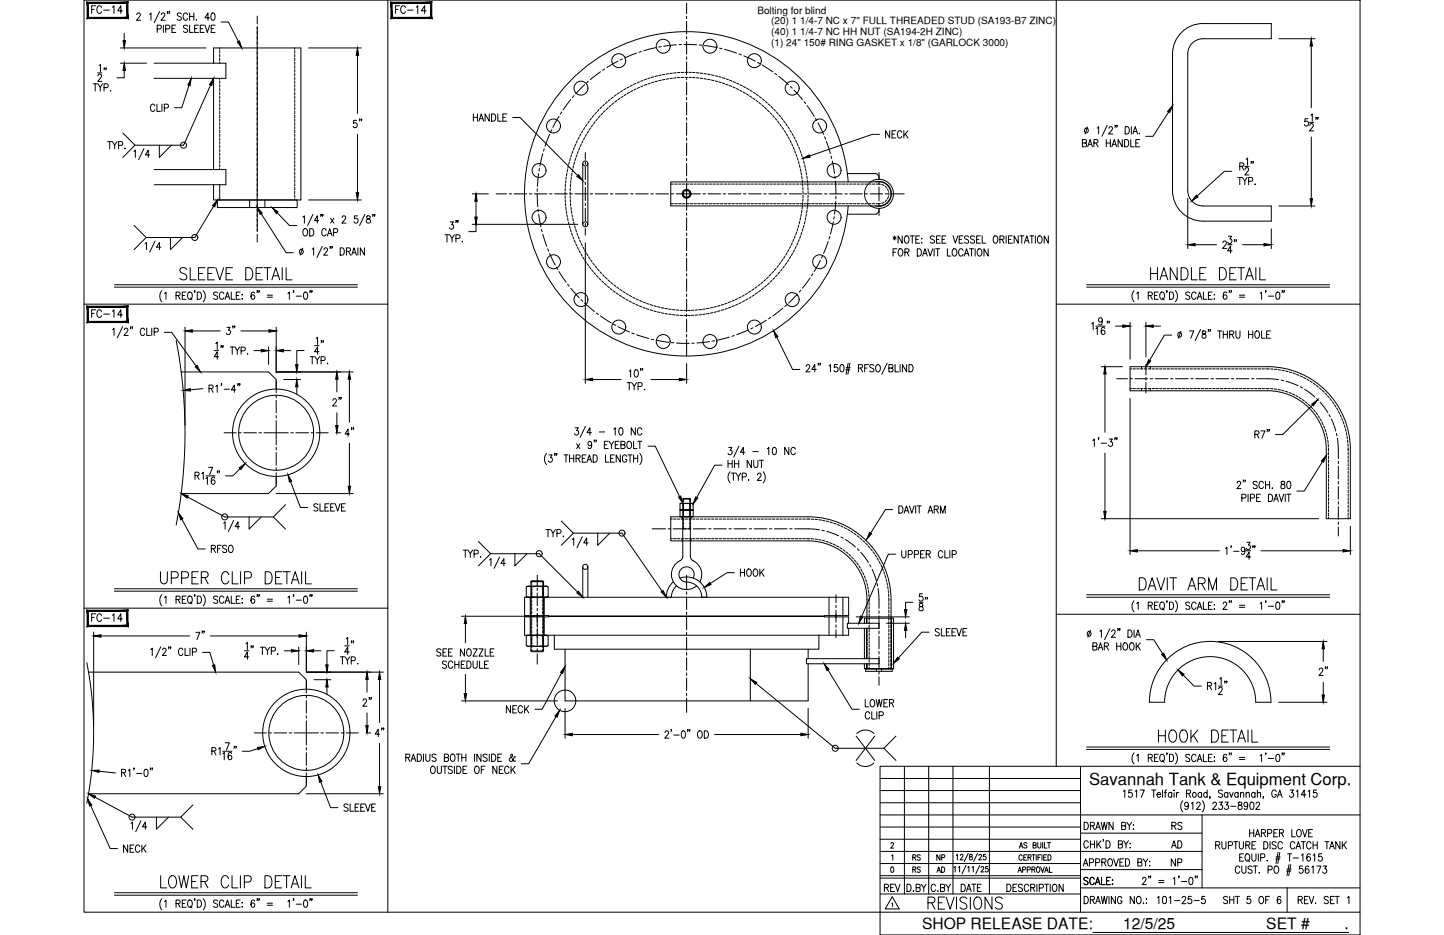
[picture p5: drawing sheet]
<svg xmlns="http://www.w3.org/2000/svg" width="432mm" height="279mm" viewBox="0 0 432 279" stroke-linecap="round" stroke-linejoin="round" font-family="sans-serif">
<defs><g id="words">
<g font-size="7.5">
<text x="52.9" y="85">SLEEVE DETAIL</text>
<text x="343.3" y="85">HANDLE DETAIL</text>
<text x="47.3" y="266.7">LOWER CLIP DETAIL</text>
<text x="276.6" y="273">REVISIONS</text>
</g>
<g font-size="7.1">
<text x="47.3" y="175.7">UPPER CLIP DETAIL</text>
<text x="339.7" y="177.4">DAVIT ARM DETAIL</text>
<text x="345.4" y="223">HOOK DETAIL</text>
</g>
<text font-size="6.2" x="278.7" y="183.8" transform="rotate(-90 278.7 183.8)">58&quot;</text>
<g font-size="5.7">
<text x="26.5" y="5.3">FC-14</text>
<text x="117.5" y="5.3">FC-14</text>
<text x="109.4" y="39.5" transform="rotate(-90 109.4 39.5)">5&quot;</text>
<text x="66.7" y="101.2">3&quot;</text>
<text x="98.4" y="122.4">2&quot;</text>
<text x="102.3" y="131.6">4&quot;</text>
<text x="62.4" y="166.5">RFSO</text>
<text x="220.5" y="173.6">HOOK</text>
<text x="26.5" y="187">FC-14</text>
<text x="57.5" y="192.3">7&quot;</text>
<text x="398.3" y="203.2" transform="rotate(-90 398.3 203.2)">2&quot;</text>
<text x="112.2" y="212.4" transform="rotate(-90 112.2 212.4)">2&quot;</text>
<text x="111.5" y="221.2">4&quot;</text>
<text x="263.5" y="267.8">REV</text>
</g>
<g font-size="5.3">
<text x="140.8" y="37.4">HANDLE</text>
<text x="263.9" y="42.3">NECK</text>
<text x="26.5" y="96">FC-14</text>
<text x="92.8" y="153.8">SLEEVE</text>
<text x="278.7" y="191.2">SLEEVE</text>
<text x="150.6" y="214.1">NECK</text>
<text x="323.1" y="249.1">DRAWN BY:</text>
<text x="349.6" y="249.1">RS</text>
<text x="36" y="255.8">NECK</text>
<text x="349.6" y="254.7">AD</text>
<text x="349.2" y="260">NP</text>
<text x="345.4" y="271.3">101-25-5</text>
</g>
<text font-size="5" x="325.7" y="234.4">Savannah Tank &amp; Equipment Corp.</text>
<g font-size="4.7">
<text x="275.7" y="277.6">SHOP RELEASE DATE:</text>
<text x="335.9" y="277.6">12/5/25</text>
<text x="378.7" y="277.6">SET #</text>
<text x="402" y="277.6">.</text>
</g>
<g font-size="4.4">
<text x="272" y="261.8">RS</text>
<text x="272" y="258.2">RS</text>
<text x="279.4" y="261.8">AD</text>
<text x="279.4" y="258.2">NP</text>
</g>
<g font-size="3">
<text x="226.5" y="4.1">Bolting for blind</text>
<text x="230.6" y="7.3">(20) 1 1/4-7 NC x 7&quot; FULL THREADED STUD (SA193-B7 ZINC)</text>
<text x="230.6" y="10.5">(40) 1 1/4-7 NC HH NUT (SA194-2H ZINC)</text>
<text x="230.6" y="13.6">(1) 24&quot; 150# RING GASKET x 1/8&quot; (GARLOCK 3000)</text>
</g>
</g></defs>
<!-- layer: 0 -->
<g fill="none" stroke="#000" stroke-width=".3">
<path d="M25.1 0h381.6v272.6h-381.6zM116 0v272.6M315.8 0v229M25.1 90.9h90.9M315.8 90.9h90.9M25.1 181.7h90.9M315.8 183.6h90.9M263.2 239.9h59.9M263.2 236.2h59.9M263.2 232.6h59.9M270.4 229v38.1M277.7 229v38.1"/>
<path d="M285 229v38.1M295.9 229v38.1M323.1 229v43.6M406.7 229h-143.5v43.6M263.2 258h59.9M263.2 250.8h59.9M263.2 254.4h96.3M263.2 243.5h143.5M263.2 247.1h59.9M323.1 249h36.4M323.1 259.9h36.4M359.5 243.5v21.8"/>
<path d="M263.2 261.7h59.9M263.2 267.1h59.9M263.2 262.4h59.9M323.1 265.3h83.6M384.9 265.3v7.3"/>
</g>
<!-- layer: 24-150-RFSO -->
<path d="M158.6 178.5v5.5M162.7 178.5v5.5M247.9 178.5v5.5M252.1 178.5v5.5M158.6 184.3v5.5M162.7 184.3v5.5M164 184.2h82.6h-82.6M165.8 189.8v4.2h79.1v-4.2M247.9 184.3v5.5M252.1 184.3v5.5M253.8 186.2v-1.9h-7.2v-.3h7.2v-5.5h-96.9v5.5h7.1v.3h-7.1v5.5h96.9v-2.1" fill="none" stroke="#000" stroke-width=".3"/>
<!-- layer: CENTER -->
<g fill="none" stroke="#000" stroke-width=".3">
<path d="M76.9 4.8v2.4M76.9 7.9v61.3M184.8 18.3l-3.3 1.9M186.1 17.6l-.7 .3M190.4 15.9l-3.6 1.4M191.8 15.4l-.7 .2M196.2 14.2l-3.7 1M197.7 13.9l-.7 .2M202.3 13.4l-3.8 .4M203.8 13.3l-.8 .1M204.5 13.3l3.9 .1M205.3 1v3.1"/>
<path d="M205.3 4.9v.7M205.3 6.4v3.8M205.3 10.9v.8M205.3 12.4v3.8M205.3 17v.7M205.3 18.5v3.8M209.1 13.4l.8 .1M210.6 13.6l3.8 .6M215.1 14.4l.8 .2M216.6 14.8l3.7 1.1M221 16.1l.7 .3M222.4 16.7l3.4 1.6"/>
<path d="M226.5 18.6l.7 .4M227.9 19.4l3.2 2.1M165 38.8l-.3 .7M167.2 34.8l-1.9 3.3M168 33.5l-.4 .6M170.7 29.8l-2.3 3M171.6 28.6l-.4 .6M174.8 25.3l-2.7 2.7M176 24.3l-.6 .5M179.6 21.5l-3.1 2.3M180.8 20.6l-.6 .4M205.3 23v.8"/>
<path d="M205.3 24.5v3.8M205.3 29.1v.7M205.3 30.6v3.8M205.3 35.1v.8M205.3 36.7v3.7M231.7 21.9l.6 .5M232.9 22.8l2.9 2.5M236.3 25.8l.6 .6M237.4 26.9l2.5 2.9M240.4 30.4l.5 .5M241.3 31.6l2.2 3.1M243.9 35.4l.3 .6"/>
<path d="M244.6 36.7l1.7 3.5M148.4 57.9h3.1M152.2 57.9h.8M153.7 57.9h3.8M158.3 57.9h.7M159.8 57.9h3.8M160.7 58l.1 3.8M160.7 56.4v.8M161.1 51.9l-.4 3.8M161.3 50.4l-.1 .7M162.3 45.9l-.9 3.7M162.8 44.5l-.3 .7"/>
<path d="M164.3 40.2l-1.3 3.5M164.3 57.9h.8M165.9 57.9h3.7M170.4 57.9h.8M171.9 57.9h3.8M175 45.6v2M175 48.4v.7M175 49.9v3.8M175 54.4v.8M175 55.9v4M176.4 57.9h.8M178 57.9h3.8"/>
<path d="M182.5 57.9h.8M184 57.9h3.8M188.6 57.9h.7M190.1 57.9h3.8M194.6 57.9h.8M196.1 57.9h3.8M200.7 57.9h.7M202.2 57.9h7.2M205.3 41.2v.8M205.3 42.7v3.8M205.3 47.2v.8M205.3 48.8v3.8"/>
<path d="M205.3 53.3v.8M205.3 54.8v8M210.2 57.9h.8M211.7 57.9h3.8M216.3 57.9h.7M217.8 57.9h3.8M222.3 57.9h.8M223.8 57.9h3.8M228.4 57.9h.7M229.9 57.9h3.8M234.4 57.9h.8M235.9 57.9h3.8"/>
<path d="M240.5 57.9h.8M242 57.9h3.8M246.5 57.9h.8M246.6 40.9l.2 .7M247.1 42.3l1.2 3.6M248.1 57.9h3.7M248.5 46.6l.2 .8M248.9 48.1l.7 3.8M249.7 52.6v.8M249.8 54.1l.2 3.8M250 58.7l-.1 .7M252.6 57.9h.8"/>
<path d="M254.1 57.9h3.8M258.7 57.9h.7M260.2 57.9h3.8M262.8 51.5v2.1M262.8 54.3v.8M262.8 55.9v4.1M264.7 57.9h.8M266.2 57.9h4.2M76.9 70v2.3M160.9 62.5l.1 .8M161.1 64l.7 3.8M161.9 68.5l.2 .8"/>
<path d="M162.3 70l1.2 3.6M163.8 74.3l.3 .7M164.4 75.8l1.6 3.4M166.4 79.8l.4 .7M175 60.7v.8M175 62.2v3.8M175 66.8v.7M175 68.3v2M205.3 63.6v.7M205.3 65.1v3.8M205.3 69.7v.7M205.3 71.2v3.8"/>
<path d="M205.3 75.7v.8M205.3 77.2v3.8M245.3 77.8l-1.8 3.3M246 76.4l-.3 .7M247.7 72.2l-1.4 3.5M248.1 70.7l-.2 .7M249.2 66.3l-.9 3.7M249.4 64.7l-.1 .8M249.9 60.2l-.3 3.8M262.8 60.8v.8M262.8 62.3v2.1M167.2 81.2l2.1 3.1"/>
<path d="M169.7 84.9l.5 .6M170.7 86.1l2.5 2.9M173.7 89.5l.6 .6M174.8 90.6l2.9 2.5M178.3 93.5l.6 .5M179.6 94.4l3.2 2.1M183.4 96.9l.7 .3M184.8 97.6l3.4 1.6M188.9 99.5l.8 .3M205.3 81.8v.7M205.3 83.3v3.8M205.3 87.8v.8"/>
<path d="M205.3 89.3v3.8M205.3 93.9v.7M205.3 95.4v3.8M205.3 99.9v.8M223.8 98.6l-3.5 1.4M225.2 97.9l-.7 .4M229.2 95.7l-3.3 1.9M230.5 94.8l-.7 .5M234.1 92.1l-3 2.3M235.2 91.1l-.5 .5M238.5 87.9l-2.7 2.7M239.5 86.7l-.5 .6"/>
<path d="M242.3 83.1l-2.3 3M243.1 81.8l-.4 .6M82.6 113.7v3.7M82.6 118.1v.8M82.6 119.6v3.8M190.4 100l3.6 1.2M194.8 101.3l.7 .2M196.2 101.7l3.8 .6M200.8 102.4h.7M202.3 102.5l3.8 .1M205.3 101.5v4.8M207.6 102.6h-.7"/>
<path d="M212.2 102.1l-3.8 .4M213.7 101.8l-.8 .1M218.1 100.7l-3.7 1M219.6 100.3l-.8 .2M333.9 113.2h3.2M337.9 113.2h.7M339.4 113.2h3.8M342.7 108.9v3.1M342.7 112.8v.8M342.7 114.3v3.1M343.9 113.2h.8M345.5 113.2h3.8"/>
<path d="M350 113.2h.8M351.5 113.2h3.8M356.1 113.2h.7M357.6 113.2h3.8M362.1 113.2h.8M363.6 113.2h3.8M368.2 113.2h.7M369.7 113.2h3.8M374.2 113.2h.8M375.8 113.2l6.6 .3M383.1 113.6l.8 .1M384.6 113.9l3.5 1.4"/>
<path d="M388.8 115.6l.7 .4M390.1 116.3l3 2.3M393.7 119.1l.6 .6M67 129.3h3.6M71.4 129.3h.7M72.9 129.3h3.8M77.4 129.3h.8M79 129.3h7.2M82.6 124.2v.7M82.6 125.7v7.2M82.6 133.7v.8M82.6 135.2v3.8"/>
<path d="M82.6 139.8v.7M87 129.3h.7M88.5 129.3h3.8M93 129.3h.8M94.5 129.3h3.6M394.8 120.2l2.2 3M397.4 123.9l.4 .6M398.1 125.2l1.3 3.6M399.6 129.5l.2 .7M399.9 131l.3 6.1M400.2 137.8v.8M400.2 139.3v3.8"/>
<path d="M82.6 141.3v3.6M195 158h4M199.8 158h.7M201.3 158h3.8M205.8 158h.8M207.3 158h3.8M211.9 158h.8M213.4 158h3.8M218 158h.7M219.5 158h3.7M224 158h.8M225.5 158h3.8"/>
<path d="M230.1 158h.7M231.6 158h3.8M236.1 158h.8M237.6 158l5.4 .1 2 .2M245.8 158.5l.7 .1M247.2 158.8l3.6 1.3M400.2 143.8v.8M400.2 145.4v3.8M400.2 149.9v.8M400.2 151.4v3.8M400.2 156v.7M400.2 157.5v2.6"/>
<path d="M160.7 171.9v3M160.7 175.7v.8M160.7 177.2v3.8M205.3 171.9v4.2M205.3 176.8v.8M205.3 178.4v3.8M250 177.7v2.4M251.5 160.5l.6 .3M252.8 161.2l3 2.3M256.4 164l.5 .5M257.4 165.1l2.3 3M260.1 168.7l.3 .7"/>
<path d="M260.8 170.1l1.3 3.5M262.3 174.4l.1 .7M262.6 175.9l.2 5.9M160.7 181.8v.7M160.7 183.3v4.2M160.7 187.8v5.3M160.7 193.9v.7M160.7 195.4v3.1M205.3 182.9v.8M205.3 184.4v3.8M205.3 189v.7M205.3 190.5v3.8"/>
<path d="M205.3 195v.8M205.3 196.5v3.8M250 180.8v.8M250 182.4v3.5M250 186.7v.8M250 188.2v2.4M262.8 182.5v.8M262.8 184v3.8M262.8 188.6v.8M262.8 190.1v3.8M262.8 194.6v.8M262.8 196.2v3.7"/>
<path d="M76 219h3.7M80.4 219h.8M81.9 219h3.8M86.5 219h.7M88 219h7.2M91.6 203.5v3.6M91.6 207.8v.8M91.6 209.3v3.8M91.6 213.9v.7M91.6 215.4v7.3M96 219h.7M97.5 219h3.8"/>
<path d="M102 219h.8M103.5 219h3.7M205.3 201.1v.7M205.3 202.6v3.8M205.3 207.1v.8M205.3 208.7v4.2M262.8 200.7v.8M262.8 202.2v2.6M91.6 223.4v.8M91.6 224.9v3.8M91.6 229.4v.8M91.6 231v3.6"/>
</g>
<!-- layer: 24T-150-RFSO -->
<g fill="none" stroke="#000" stroke-width=".3">
<path d="M253.6 54.3a48.5 48.5 0 0 0-73.6-37.7 48.5 48.5 0 0 0 0 82.7 48.5 48.5 0 0 0 73.6-37.8M52.7 101.8a144.7 144.7 0 0 1 0 55.1"/>
<circle cx="185" cy="18.1" r="2.09"/>
<circle cx="198.3" cy="13.8" r="2.09"/>
<circle cx="212.3" cy="13.8" r="2.09"/>
<circle cx="225.6" cy="18.1" r="2.09"/>
<circle cx="165.5" cy="37.6" r="2.09"/>
<circle cx="173.7" cy="26.3" r="2.09"/>
<circle cx="236.9" cy="26.3" r="2.09"/>
<circle cx="245.1" cy="37.6" r="2.09"/>
<circle cx="161.2" cy="50.9" r="2.09"/>
<circle cx="249.4" cy="50.9" r="2.09"/>
<circle cx="161.2" cy="64.9" r="2.09"/>
<circle cx="165.5" cy="78.2" r="2.09"/>
<circle cx="245.1" cy="78.2" r="2.09"/>
<circle cx="249.4" cy="64.9" r="2.09"/>
<circle cx="173.7" cy="89.5" r="2.09"/>
<circle cx="185" cy="97.7" r="2.09"/>
<circle cx="225.6" cy="97.7" r="2.09"/>
<circle cx="236.9" cy="89.5" r="2.09"/>
<circle cx="198.3" cy="102.1" r="2.09"/>
<circle cx="212.3" cy="102.1" r="2.09"/>
</g>
<!-- layer: HANDLE -->
<g fill="none" stroke="#000" stroke-width=".3">
<path d="M353.3 9.7a9.1 9.1 0 0 1 6.4-2.7h20.5v4.6h-20.5a4.5 4.5 0 0 0-4.5 4.5v40.9a4.5 4.5 0 0 0 4.5 4.5l20.5 .1v4.5h-20.5a9.1 9.1 0 0 1-9.1-9.1v-40.9a9.1 9.1 0 0 1 2.7-6.4zM174.3 48.9v18.1M175.8 48.9v18.1M174.3 169.4v9.1M175.8 169.4v9.1"/>
<circle cx="175" cy="48.8" r=".75"/>
<circle cx="175" cy="67" r=".75"/>
<circle cx="175" cy="169.4" r=".75"/>
</g>
<!-- layer: NECK -->
<g fill="none" stroke="#000" stroke-width=".3">
<path d="M174.3 39.1l-.4 .6M174.9 38.1l-.4 .6M175.5 37.1l-.4 .7M176 39.2l-.4 .6M176.2 36.2l-.5 .7M176.6 38.2l-.4 .7M176.9 35.3l-.5 .6M177.3 37.3l-.5 .6M177.6 34.5l-.5 .5M178 36.4l-.5 .6M178.4 33.6l-.6 .6M178.7 35.5l-.5 .6"/>
<path d="M179.1 32.8l-.5 .5M179.4 34.7l-.5 .5M179.9 32l-.5 .5M180.2 33.8l-.5 .6M180.7 31.2l-.5 .5M181 33l-.6 .6M181.6 30.4l-.6 .5M181.8 32.3l-.5 .5M182.5 29.7l-.6 .5M182.7 31.5l-.6 .5M183.4 29l-.6 .5M183.5 30.8l-.6 .5"/>
<path d="M184.3 28.3l-.6 .5M184.4 30.1l-.6 .4M185.2 27.7l-.6 .4M185.4 29.4l-.7 .5M186.2 27.1l-.7 .4M186.3 28.8l-.6 .4M187.1 26.5l-.6 .4M187.2 28.2l-.6 .4M188.1 25.9l-.6 .4M188.2 27.6l-.6 .4M189.1 25.4l-.6 .4M189.2 27.1l-.6 .3"/>
<path d="M190.2 24.9l-.7 .3M190.2 26.6l-.6 .3M191.2 24.5l-.7 .3M191.3 26.1l-.7 .3M192.3 24l-.7 .3M192.3 25.7l-.7 .2M193.3 23.6l-.7 .3M193.4 25.2l-.7 .3M194.4 23.3l-.7 .2M194.4 24.9l-.7 .2M195.5 23l-.7 .2M195.5 24.5l-.7 .2"/>
<path d="M196.6 22.7l-.7 .2M196.6 24.2l-.7 .2M197.7 22.4l-.7 .2M197.7 24l-.7 .1M198.8 23.7l-.7 .2M198.8 22.2l-.7 .1M199.9 22l-.7 .1M199.9 23.5l-.7 .2M201.1 21.9l-.8 .1M201.1 23.4l-.8 .1M202.2 23.3h-.8M202.2 21.8h-.8"/>
<path d="M203.3 21.7h-.7M203.3 23.2h-.7M204.4 21.6l-.7 .1M204.4 23.1l-.7 .1M204.8 21.6h.8M204.8 23.1h.8M206 21.6h.7M206 23.1l.7 .1M207.1 21.7h.8M207.1 23.2h.8M208.2 21.7l.8 .1M208.2 23.2l.8 .1"/>
<path d="M209.4 21.8l.7 .1M209.4 23.4l.7 .1M210.5 23.5l.7 .1M210.5 22l.7 .1M211.6 23.7l.7 .1M211.6 22.2l.8 .1M212.7 23.9l.7 .2M212.7 22.4l.8 .1M213.8 24.2l.7 .2M213.8 22.6l.8 .2M214.9 24.5l.7 .2M214.9 22.9l.8 .2"/>
<path d="M216 24.8l.7 .2M216 23.2l.7 .3M217.1 25.2l.7 .2M217.1 23.6l.7 .2M218.1 25.6l.7 .2M218.2 24l.7 .2M219.2 26l.7 .3M219.2 24.4l.7 .3M220.2 26.5l.7 .3M220.3 24.8l.7 .4M221.2 27l.7 .3M221.3 25.3l.7 .4"/>
<path d="M222.2 27.5l.7 .4M222.3 25.8l.7 .4M223.2 28.1l.7 .4M223.3 26.4l.7 .4M224.2 28.7l.6 .4M224.3 27l.6 .4M225.1 29.3l.6 .4M225.3 27.6l.6 .4M226 30l.6 .4M226.2 28.2l.6 .5M226.9 30.6l.6 .5M227.1 28.9l.6 .4"/>
<path d="M227.8 31.4l.6 .5M228 29.6l.6 .5M228.7 32.1l.5 .5M228.9 30.3l.5 .5M229.5 32.9l.5 .5M229.7 31.1l.6 .5M230.3 33.7l.5 .5M230.6 31.8l.5 .6M231.1 34.5l.5 .6M231.4 32.6l.5 .6M231.8 35.4l.5 .5M232.1 33.4l.6 .6"/>
<path d="M232.5 36.2l.5 .7M232.9 34.3l.5 .6M233.2 37.1l.5 .7M233.6 35.2l.5 .6M233.9 38.1l.4 .6M234.3 36.1l.5 .6M234.5 39l.4 .6M235 37l.4 .6M235.1 40l.4 .6M235.6 37.9l.5 .7M236.2 38.9l.4 .6M236.8 39.9l.4 .6"/>
<path d="M169 58.5v.8M169 57.4v.7M169 56.3v.7M169 59.6l.1 .8M169.1 55.1l-.1 .8M169.2 54l-.1 .7M169.3 52.9l-.1 .7M169.5 51.7l-.1 .8M169.7 50.6l-.1 .8M170 49.5l-.2 .7M170.2 48.4l-.1 .7M170.5 57.4v.7"/>
<path d="M170.5 58.5v.8M170.5 56.3v.7M170.5 59.6l.1 .8M170.6 47.3l-.3 .7M170.6 55.1v.8M170.7 54l-.1 .7M170.9 52.9l-.1 .7M170.9 46.2l-.2 .8M171 51.8l-.1 .7M171.3 50.7l-.2 .7M171.3 45.2l-.3 .7M171.5 49.5l-.2 .8"/>
<path d="M171.7 44.1l-.3 .7M171.8 48.5l-.2 .7M172.1 47.3l-.2 .8M172.2 43.1l-.3 .7M172.5 46.3l-.2 .7M172.6 42l-.3 .7M172.9 45.2l-.3 .7M173.2 41l-.4 .7M173.3 44.2l-.3 .7M173.7 40l-.4 .7M173.8 43.1l-.3 .7M174.3 42.1l-.3 .7"/>
<path d="M174.8 41.1l-.3 .7M175.4 40.1l-.4 .7M235.7 40.9l.4 .7M236.2 42l.4 .6M236.7 42.9l.3 .7M237.2 44l.3 .7M237.4 40.9l.3 .6M237.6 45l.3 .7M237.9 41.9l.3 .6M238.1 46.1l.2 .7M238.4 42.9l.3 .7M238.4 47.2l.3 .7"/>
<path d="M238.8 48.2l.2 .8M238.8 43.9l.3 .7M239.1 49.3l.1 .8M239.2 45l.3 .7M239.3 50.4l.2 .8M239.5 51.6l.2 .7M239.6 46.1l.3 .7M239.7 52.7l.1 .7M239.9 53.8l.1 .7M240 47.1l.2 .8M240 54.9l.1 .8M240.1 56v.8"/>
<path d="M240.1 59.4v.8M240.1 57.2v.7M240.1 58.3v.8M240.3 48.2l.2 .8M240.6 49.3l.2 .8M240.9 50.4l.1 .8M241.1 51.5l.1 .8M241.3 52.7l.1 .7M241.4 53.8l.1 .7M241.5 54.9l.1 .8M241.6 56v.8M241.6 59.4v.8"/>
<path d="M241.6 57.2l.1 .7M241.6 58.3v.8M169.1 60.8l.1 .8M169.2 61.9l.1 .8M169.3 63.1l.2 .7M169.5 64.2l.2 .7M169.7 65.3l.2 .7M170 66.4l.2 .7M170.2 67.5l.3 .7M170.6 68.6l.2 .7M170.6 60.8l.1 .7M170.7 61.9l.1 .8"/>
<path d="M170.9 63l.1 .8M170.9 69.7l.3 .7M171 64.2l.2 .7M171.3 65.3l.2 .7M171.3 70.7l.3 .7M171.5 66.4l.2 .7M171.7 71.8l.3 .7M171.8 67.5l.2 .7M172.1 68.6l.3 .7M172.2 72.8l.3 .7M172.5 69.6l.3 .7M172.7 73.9l.3 .6"/>
<path d="M172.9 70.7l.3 .7M173.2 74.9l.3 .6M173.3 71.7l.4 .7M173.7 75.9l.4 .6M173.8 72.8l.3 .6M174.3 76.9l.4 .6M174.3 73.8l.3 .7M174.8 74.8l.4 .6M174.9 77.8l.4 .6M175.4 75.8l.4 .6M175.5 78.8l.5 .6M176 76.7l.4 .7"/>
<path d="M176.2 79.7l.5 .6M176.6 77.7l.5 .6M177.3 78.6l.4 .6M178 79.5l.4 .6M232.8 79.3l-.5 .6M233.5 78.4l-.5 .6M234.1 77.5l-.4 .6M234.6 79.5l-.5 .6M234.7 76.5l-.4 .7M235.2 78.6l-.4 .6M235.3 75.6l-.3 .6M235.9 77.6l-.5 .7"/>
<path d="M235.9 74.6l-.4 .6M236.4 73.6l-.3 .7M236.5 76.7l-.4 .6M236.9 72.6l-.3 .7M237 75.7l-.4 .6M237.4 71.5l-.3 .7M237.6 74.7l-.4 .7M237.8 70.5l-.3 .7M238.1 73.7l-.4 .6M238.2 69.4l-.3 .7M238.5 72.6l-.3 .7M238.5 68.3l-.2 .8"/>
<path d="M238.9 67.2l-.2 .8M239 71.6l-.3 .7M239.1 66.2l-.1 .7M239.4 70.5l-.3 .7M239.4 65l-.2 .8M239.6 63.9l-.1 .8M239.8 69.4l-.3 .8M239.8 62.8l-.1 .8M239.9 61.7l-.1 .7M240 60.6v.7M240.1 68.4l-.2 .7M240.4 67.3l-.2 .7"/>
<path d="M240.7 66.2l-.2 .7M240.9 65.1l-.1 .7M241.1 63.9l-.1 .8M241.3 62.8l-.1 .8M241.4 61.7v.8M241.6 60.6l-.1 .7M176.9 80.6l.5 .6M177.6 81.4l.5 .6M178.4 82.3l.5 .6M178.7 80.4l.5 .6M179.1 83.1l.6 .6M179.4 81.2l.5 .6"/>
<path d="M179.9 83.9l.6 .6M180.2 82.1l.5 .5M180.8 84.7l.5 .5M181 82.9l.5 .5M181.6 85.5l.6 .5M181.8 83.7l.6 .5M182.5 86.2l.6 .5M182.7 84.4l.6 .5M183.4 86.9l.6 .5M183.6 85.1l.6 .5M184.3 87.6l.6 .4M184.4 85.8l.7 .5"/>
<path d="M185.2 88.2l.7 .4M185.4 86.5l.6 .4M186.2 88.8l.6 .4M186.3 87.1l.6 .4M187.2 89.4l.6 .4M187.3 87.7l.6 .4M188.2 90l.6 .3M188.2 88.3l.7 .4M189.2 90.5l.6 .3M189.3 88.8l.6 .4M190.2 91l.7 .3M190.2 89.3l.7 .4"/>
<path d="M191.2 91.4l.7 .3M191.3 89.8l.7 .3M192.3 91.9l.7 .2M192.3 90.3l.7 .2M193.3 92.2l.8 .3M193.4 90.7l.7 .2M194.4 92.6l.8 .2M194.5 91l.7 .3M195.5 92.9l.7 .2M195.5 91.4l.8 .2M196.6 93.2l.8 .2M196.6 91.7l.8 .1"/>
<path d="M197.7 93.5l.8 .1M197.7 91.9l.8 .2M198.8 93.7l.8 .1M198.8 92.2l.8 .1M200 92.4l.7 .1M200 93.9l.7 .1M201.1 94l.7 .1M201.1 92.5l.7 .1M202.2 94.1l.8 .1M202.2 92.6l.8 .1M203.3 92.7h.8M203.3 94.2l.8 .1"/>
<path d="M204.5 94.3h.7M204.5 92.8h.7M205.6 92.8h.8M206.4 94.3h-.8M207.5 92.7h-.8M207.5 94.2l-.7 .1M208.6 94.1l-.7 .1M208.6 92.6l-.7 .1M209.8 94l-.8 .1M209.8 92.5l-.8 .1M210.9 92.3l-.8 .1M210.9 93.8l-.8 .2"/>
<path d="M212 93.7l-.7 .1M212 92.1l-.8 .1M213.1 91.9l-.7 .1M213.1 93.4l-.7 .2M214.2 91.6l-.7 .2M214.2 93.2l-.7 .1M215.3 91.3l-.7 .2M215.3 92.9l-.7 .2M216.4 91l-.8 .2M216.4 92.5l-.7 .3M217.4 90.6l-.7 .2M217.5 92.2l-.7 .2"/>
<path d="M218.5 90.2l-.7 .2M218.5 91.8l-.7 .2M219.5 89.7l-.7 .3M219.6 91.3l-.7 .3M220.6 89.2l-.7 .4M220.6 90.9l-.7 .3M221.6 88.7l-.7 .4M221.7 90.4l-.7 .3M222.6 88.2l-.7 .4M222.7 89.9l-.7 .3M223.5 87.6l-.6 .4M223.6 89.3l-.6 .4"/>
<path d="M224.5 87l-.6 .4M224.6 88.7l-.6 .4M225.4 86.4l-.6 .4M225.6 88.1l-.6 .4M226.4 85.7l-.7 .4M226.5 87.4l-.6 .5M227.2 85l-.5 .4M227.4 86.8l-.6 .4M228.1 84.2l-.6 .6M228.3 86.1l-.6 .5M229 83.5l-.6 .5M229.2 85.3l-.6 .5"/>
<path d="M229.8 82.7l-.6 .5M230 84.6l-.5 .5M230.6 81.9l-.6 .5M230.8 83.8l-.5 .5M231.3 81.1l-.5 .5M231.6 83l-.5 .5M232.1 80.2l-.5 .6M232.4 82.1l-.5 .6M233.2 81.3l-.5 .6M233.9 80.4l-.5 .6M26 198a109.6 109.6 0 0 1 0 42M169 194v15.4h72.7v-11"/>
<path d="M224.4 194v15.4M241.7 194v2.8"/>
</g>
<!-- layer: DIM -->
<g fill="none" stroke="#000" stroke-width=".3">
<path d="M29.6 19.6l.5-.4v2.2M36 14.3h25.6M36 18.9h7.8M37.1 10v2.1M40.9 4.4l.4-.5 .5 .1 .2 .3-.3 .7-.9 1.1h1.3M44.7 4.3l.4-.4v2.2M47 8.7l1.1-.1 .1-.4-.1-.6-1.1-.1v2.2M47.7 3.5l-1.6 3.3M48.2 4.4l.4-.5 .5 .1 .2 .3-.3 .7-.8 1.1h1.2M48.9 7.5v2.2M49.6 8.7l1-.1 .2-.4-.2-.6-1-.1v2.2M50.2 3.6h-.2h.2l-.2 .5"/>
<path d="M50.7 3.6h-.2h.2l-.2 .5M51.4 8.6h.7M52.6 7.5h-1.2v2.2h1.2M54.2 4.2a.65 .65 0 0 0-.7-.3 .65 .65 0 0 0-.5 .5l.2 .3 .9 .4 .1 .6a.72 .72 0 0 1-1.2 0M56.1 4.4a.68 .68 0 0 0-.8-.5 .68 .68 0 0 0-.5 .8v.5a.69 .69 0 0 0 .5 .8 .69 .69 0 0 0 .8-.5M56.1 7.8l-.5-.3-.7 .3 .1 .5 1 .6 .1 .5a.73 .73 0 0 1-1.2 0M56.7 7.5v2.2h1.1M56.7 3.9v2.2M56.7 4.9h1.3M58 3.9v2.2M58.2 8.6h.7M58.7 5.8v.3z"/>
<path d="M59.4 7.5h-1.2v2.2h1.2M59.9 8.6h.7M61 7.5h-1.1v2.2h1.1M61.3 7.5l.7 2.2 .7-2.2M62.6 5.3h-1.3l.9-1.4v2.2M63.2 8.6h.7M63.3 4l.5-.1a1.37 1.37 0 0 1 0 2.2h-.2a1.53 1.53 0 0 1-.3-2.1zM64.3 7.5h-1.1v2.2h1.1M66.1 6.6h2.2l3 5.8M92.3 14.3h15.7M106.9 16.5v17.4M382.4 11.6h10.8"/>
<path d="M392.1 13.8v18.4M27.9 25h1.2M28.5 25v2.2M29.2 21.8h1.3M29.3 25l.7 1.1v1.1M29.3 22.7l.4-.6h.3l.4 .5-.3 .7-.9 1h1.3M30.7 25l-.7 1.1M31.1 26.2l1.1-.1 .2-.3-.2-.7-1.1-.1v2.2M31.2 20.4h-.1h.1l-.1 .5M31.8 20.4h-.2h.2l-.2 .5M33.1 27v.2zM36.7 39.8l3.7 3.6-3.7 3.6"/>
<path d="M37.1 21.1v2.1h-2.1M46.3 31.6a.69 .69 0 0 0-.8-.5 .69 .69 0 0 0-.5 .8v.6a.68 .68 0 0 0 .5 .8 .68 .68 0 0 0 .8-.5M46.9 31.1v2.2h1.1M48.4 31.1v2.2M49.1 32.3l1.1-.1 .2-.4-.2-.6-1.1-.1v2.2M56.5 25.5l-2.1 6.7h-2.2M63 25.4l-8.1 18h-14.5M153.3 35.1h2.2l17.2 17.4M325.2 38l-.7 2M328.1 38.3l.4-.5v2.2M331.1 37.4l-1.6 3.3M331.6 38.4l.4-.6h.3l.4 .5-.3 .7-.9 1h1.3"/>
<path d="M333.5 37.5h-.1h.1l-.1 .6M334.1 37.5h-.2h.2l-.2 .6M336.5 37.8a1.1 1.1 0 0 1 1.2 1.1 1.1 1.1 0 0 1-1.2 1.1zM338.3 37.8v2.2M339 39.3h.9M340.7 39.8v.2zM349.5 33.4l-4.7 7.3h-2.2M391.1 35.5h-.9v.9a.68 .68 0 0 1 1 0 .68 .68 0 0 1-.1 1 .68 .68 0 0 1-1-.2M391.6 36.6h1.2M391.7 37.4l.3-.5 .6 .1 .1 .3-.2 .8-.9 1h1.2M392 34.4l.4-.4v2.2M393.6 35.2h-.2h.2l-.2 .5"/>
<path d="M394.1 35.2h-.1h.1l-.1 .5M32.2 42.3h1.2M32.8 42.3v2.2M33.6 42.3l.7 1v1.2M35 42.3l-.7 1M35.5 43.4l1-.1 .2-.3-.2-.6-1-.1v2.2M37.4 44.3v.2zM40 45.3l.5-.4v2.1M43 44.4l-1.6 3.4M44.8 46.3h-1.3l.8-1.4v2.1M47.6 43.4v3.6l3.7-3.6M92.3 59.8h15.7"/>
<path d="M106.9 40.2v17.4M141.2 57.9h4.9M263 40.2h-2.2l-18.7 6.4M323.7 42.7l1-.1 .1-.7-1.1-.2v2.2l1.1-.2 .1-.6-.4-.4M325.2 43.9l.8-2.2 .7 2.2M325.5 43.1h.9M327.1 42.7l1.1-.1 .1-.3-.1-.5-1.1-.1v2.2M327.7 42.7l.6 1.2M330.8 41.7v2.2M330.8 42.7h1.2M332 41.7v2.2M332.5 43.9l.7-2.2 .7 2.2"/>
<path d="M332.8 43.1h.8M335.6 41.7v2.2l-1.3-2.2v2.2M336.3 41.7a1.1 1.1 0 0 1 1.3 1.1 1.1 1.1 0 0 1-1.3 1.1zM338.1 41.7v2.2h1.1M338.8 40l.7-2.2 .7 2.2M339.6 42.7h.7M340.8 41.7h-1.2v2.2h1.2M355.2 59.3v15M368.3 51.2h-2.2l-8.1 7.4M370.1 53h1.2M370.7 49.7l1.1-.1 .1-.7-1.2-.2v2.1M370.7 53v2.2"/>
<path d="M371.3 49.7l.7 1.1M371.5 53l.7 1.1v1.1M372.2 49.7h1.3M372.3 50.6l.4-.5 .5 .1 .2 .3-.3 .7-.9 1.1h1.3M372.6 47.6l.5-.4v2.2M372.9 53l-.7 1.1M373.4 54.2l1-.1 .1-.9-1.1-.2v2.2M374.3 48.3h-.2h.2l-.2 .6M374.8 48.3h-.2h.2l-.2 .6M375.2 55.1h.2zM392.1 40.9v18.5M40.1 67.3l3.6 3.7"/>
<path d="M43.4 72.8l.4-.4v2.2M46.4 72l-1.6 3.3M48.1 73.9h-1.3l.9-1.5v2.2M51 71v3.6l3.6-3.6M63.9 61.6l-5.6 9.4h-14.6l-3.6 3.6M78.1 63.9l7.5 11.6h2.1M82.9 63.6l3.7 3.8h2.2M90.5 74.2l-.8 2M90.6 64.9l.4-.4v2.2M90.9 68.4l.2-.1a1.11 1.11 0 0 1 .9 1.1 1.11 1.11 0 0 1-.9 1.1 1.38 1.38 0 0 1-.2-2.1zM92.6 68.3a1.1 1.1 0 0 1 1.3 1.1 1.1 1.1 0 0 1-1.3 1.1zM93.3 74.5l.5-.4v2.1"/>
<path d="M93.6 64.1l-1.6 3.3M95.3 65.9h-1.3l.9-1.4v2.2M96.1 64.2h-.2h.2l-.2 .5M96.4 73.7l-1.6 3.3M96.6 64.2h-.2h.2l-.2 .5M96.9 74.6l.3-.5h.4l.3 .4-.2 .7-.9 1h1.2M97.5 68.9a.67 .67 0 0 0-.8-.6 .67 .67 0 0 0-.5 .9v.5a.68 .68 0 0 0 .5 .8 .68 .68 0 0 0 .8-.5M97.9 70.5l.7-2.2 .7 2.2M98.2 69.8h.8M98.8 73.8h-.2h.2l-.2 .5M98.9 65.2l.9 1.5M99.3 73.8h-.1h.1l-.1 .5"/>
<path d="M99.8 69.5l1-.1 .2-.4-.2-.6-1-.1v2.2M99.8 65.2l-.9 1.5M101.7 74.1a1.1 1.1 0 0 1 1.3 1.1 1.1 1.1 0 0 1-1.3 1zM102.3 65l.4-.5h.3l.4 .4-.3 .7-.9 1.1h1.3M103.6 75.1l1-.1 .1-.7-1.1-.2v2.1M104.2 75.1l.6 1.1M105.2 76.2l.7-2.1 .7 2.1M105.4 75.5h.9M106.9 64.5h-.9l-.1 .9a.68 .68 0 0 1 1 .1 .68 .68 0 0 1-.1 1 .68 .68 0 0 1-1-.2M107 74.1v2.1M109 74.1v2.1l-1.3-2.1v2.1M109.1 64.1l-1.6 3.3"/>
<path d="M109.7 64.6v.6a.87 .87 0 0 1 .9 .4 .87 .87 0 0 1 0 1 .71 .71 0 0 1-1.1-.5 .71 .71 0 0 1 .9-.8l.3-.5a.65 .65 0 0 0-1-.2zM111.6 64.2h-.2h.2l-.2 .5M112.1 64.2h-.2h.2l-.2 .5M133.1 70.1h1.2M133.7 70.1v2.2M134.5 70.1l.7 1.1v1.1M134.6 66.3h1l-.6 .8a.66 .66 0 0 1 .6 1.1 .66 .66 0 0 1-1.2-.1M135.9 70.1l-.7 1.1M136.3 71.3l1.1-.1 .2-.3-.2-.6-1.1-.2v2.2M136.5 66h-.2h.2l-.2 .5M137 66h-.2h.2l-.2 .5M138.3 72.1v.2z"/>
<path d="M141.2 67h31.6M142.3 67v2.2h-2.1M142.3 60.1v4.8M175 72.6v42M267.1 70.8l.8 .6M267.1 75.4h.7M267.5 70.5v1.2M267.9 70.8l-.8 .6M268.2 74.3h-1.1v2.2M268.9 74.4l.2-.1a1.11 1.11 0 0 1 .9 1.1 1.11 1.11 0 0 1-.9 1.1 1.38 1.38 0 0 1-.2-2.1zM269.8 70.5v2.2l-1.2-2.2v2.2M270.6 75.4l1.1-.1v-.8l-1.1-.2v2.2"/>
<path d="M270.8 70.6a.71 .71 0 0 1 .7 0 .71 .71 0 0 1 .3 .7v.5a.71 .71 0 0 1-.7 .9 .71 .71 0 0 1-.7-.9zM271.2 75.4l.6 1.1M272.2 70.5h1.2M272.8 70.5v2.2M273.9 71.5h.7M274.3 74.3a1.1 1.1 0 0 1 1.3 1.1 1.1 1.1 0 0 1-1.3 1.1zM275 70.5h-1.1v2.2h1.1M275.5 71.3h.2zM275.6 72.5v.2zM275.9 76.5l.7-2.2 .7 2.2M276.2 75.8h.8M277.5 74.3l.7 2.2 .7-2.2"/>
<path d="M279.3 74.3v2.2M279.4 70.8a.67 .67 0 0 0-.7-.3 .67 .67 0 0 0-.5 .5l1.2 1.1v.3l-.4 .3-.8-.3M279.8 74.3h1.2M280 71.5h.7M280.4 74.3v2.2M281.2 70.5h-1.2v2.2h1.2M281.7 71.5h.7M282.9 70.5h-1.2v2.2h1.2M283.3 74.3v2.2h1.1M285 70.5l.7 2.2 .7-2.2M285.1 74.4l.1-.1a1.11 1.11 0 0 1 1 1.1 1.11 1.11 0 0 1-1 1.1 1.38 1.38 0 0 1-.1-2.1zM286.8 71.5h.7"/>
<path d="M288 70.5h-1.2v2.2h1.2M288 74.8a.68 .68 0 0 0-.8-.5 .68 .68 0 0 0-.5 .9v.5a.67 .67 0 0 0 .5 .8 .67 .67 0 0 0 .8-.5M288.3 76.5l.7-2.2 .8 2.2M288.6 75.8h.9M289.6 70.8a.65 .65 0 0 0-.6-.3 .65 .65 0 0 0-.6 .5l1.2 1.1v.3l-.4 .3-.8-.3M289.9 74.3h1.2M290.5 74.3v2.2M291.4 70.8a.67 .67 0 0 0-.7-.3 .67 .67 0 0 0-.5 .5l1.2 1.1v.3l-.4 .3-.8-.3M291.6 74.3v2.2M292 71.5h.7M292.6 74.4l.1-.1a1.11 1.11 0 0 1 1 1.1 1.11 1.11 0 0 1-1 1.1 1.38 1.38 0 0 1-.1-2.1zM293.2 70.5h-1.2v2.2h1.2"/>
<path d="M293.7 70.5v2.2h1.1M295.5 74.3v2.2l-1.3-2.2v2.2M297.3 70.6a.71 .71 0 0 1 .8 0 .71 .71 0 0 1 .3 .7v.5a.71 .71 0 0 1-.7 .9 .71 .71 0 0 1-.7-.9zM299 71.5l1.1-.1 .1-.7-1.2-.2v2.2M299.6 71.5l.6 1.2M300.9 70.5v2.2M301.6 71.5h.7M302.7 70.5h-1.1v2.2h1.1M304.5 70.5v2.2l-1.2-2.2v2.2M304.9 70.5h1.3M305.5 70.5v2.2M306.3 72.7l.7-2.2 .7 2.2"/>
<path d="M306.6 71.9h.9M307.9 70.5h1.3M308.5 70.5v2.2M309.6 70.5v2.2M310.6 70.6a1.02 1.02 0 0 1 1.1 .5 1.02 1.02 0 0 1-.3 1.3l-.3 .3a1.16 1.16 0 0 1-1-.9 1.16 1.16 0 0 1 .5-1.2zM313.5 70.5v2.2l-1.2-2.2v2.2M357.4 73.1h6.4M365.7 72.6l.3-.6h.4l.3 .5-.2 .7-.9 1h1.2M367.1 73.1h1.3M367.3 70.6h1l-.6 .8a.66 .66 0 0 1 .6 1 .66 .66 0 0 1-1.2-.1M368.4 75h-1.3l.9-1.5v2.2M369.2 71.7h-.2h.2l-.2 .5"/>
<path d="M369.7 71.7h-.1h.1l-.1 .5M371.6 73.1h6.4M380.2 68.4v5.9M382.4 61.6h10.8M33.7 98.5l.4-.4v2.1M34.2 85.8h72.7M34.2 85.1h72.7M36.7 97.6l-1.6 3.4M37.2 98.6l.3-.5h.4l.3 .4-.2 .7-.9 1h1.2M39.1 97.7h-.2h.2l-.2 .6M39.6 97.7h-.1h.1l-.1 .6M43.3 98.6a.68 .68 0 0 0-.9-.5 .68 .68 0 0 0-.4 .8v.5a.67 .67 0 0 0 .5 .8 .67 .67 0 0 0 .8-.5"/>
<path d="M43.9 98.1v2.1h1.1M45.4 98.1v2.1M46.1 99.2l1.1-.1 .1-.3-.1-.6-1.1-.1v2.1M48.4 86.8a2.53 2.53 0 0 0 0 3.4M49.1 99.3h2.2l7.4 10.1M49.2 87.7l.4-.4v2.2M52.6 88.3l1.1-.1 .1-.7-1.2-.2v2.2M53.3 88.3l.6 1.2M54.5 88.3h.7M55.3 97.8v29.2M55.6 87.3h-1.1v2.2h1.1M56.4 87.4l.2-.1a1.11 1.11 0 0 1 .9 1.1 1.11 1.11 0 0 1-.9 1.1 1.41 1.41 0 0 1-.2-2.1z"/>
<path d="M56.9 89l.5 .6M57.5 98.9h8.3M59 87.3a1.1 1.1 0 0 1 1.3 1.1 1.1 1.1 0 0 1-1.3 1.1zM60.8 86.8a2.53 2.53 0 0 1 0 3.4M65.1 87.6l-.5-.3-.7 .3 .1 .5 1 .5 .1 .5a.73 .73 0 0 1-1.2 0M67 87.8a.69 .69 0 0 0-.9-.5 .69 .69 0 0 0-.5 .8v.5a.69 .69 0 0 0 .5 .8 .69 .69 0 0 0 .9-.5M67.3 89.5l.7-2.2 .7 2.2M67.6 88.7h.8M69.2 87.3v2.2h1M70.7 88.3h.7M71.8 87.3h-1.1v2.2h1.1M72.1 98.9h8.3"/>
<path d="M72.4 88v.2zM72.4 89.2v.3zM76.1 87.6l-.5-.3a1.26 1.26 0 0 0 .1 2.2 .63 .63 0 0 0 .5-1 .63 .63 0 0 0-1.1-.1v.3M79.9 88.2h1.6M79.9 88.8h1.6M82.6 97.8v13.7M86.1 87.7l.4-.4v2.2M88.6 88.5h1.5M91 87.4l.5-.1a1.37 1.37 0 0 1 0 2.2h-.2a1.54 1.54 0 0 1-.3-2.1zM92.8 87h-.2h.2l-.2 .5M93.3 87h-.1h.1l-.1 .5M324.9 85.8h72.7"/>
<path d="M324.9 85.1h72.7M326.5 96.8l.4-.4v2.2M327.7 98.2l.4-.4v2.2M327.7 97.5h2.7M329.6 95.6l-.1 .3a.59 .59 0 0 1-.8 .1 .59 .59 0 0 1 0-.8 .59 .59 0 0 1 .8 0l.1 .4a1.05 1.05 0 0 1-.7 1.5l-.3-.3M330.3 98.1l-.5-.3a1.25 1.25 0 0 0 .1 2.2 .63 .63 0 0 0 .5-.9 .63 .63 0 0 0-1-.1l-.1 .3M331.2 96.1h-.2h.2l-.2 .5M331.7 96.1h-.1h.1l-.1 .5M333.6 97.5h2.1M337.9 96.3v11M339.1 86.8a2.53 2.53 0 0 0 0 3.4M339.9 87.7l.5-.4v2.2"/>
<path d="M342.7 96.3v10.3M343.4 88.3l1-.1 .1-.7-1.1-.2v2.2M344 88.3l.6 1.2M344.8 97.5h2.2M345.2 88.3h.7M346.4 87.3h-1.2v2.2h1.2M347 87.6l.3-.3a1.11 1.11 0 0 1 .9 1.1 1.11 1.11 0 0 1-.9 1.1l-.5-.9zM347.6 89l.5 .6M349.7 87.3a1.1 1.1 0 0 1 1.3 1.1 1.1 1.1 0 0 1-1.3 1.1zM351.5 86.8a2.53 2.53 0 0 1 0 3.4M353.1 99l-.7 2.1M355.7 98.9h1.3l-.9 2.2"/>
<path d="M355.8 87.6l-.4-.3-.8 .3 .1 .5 1 .5 .1 .5a.72 .72 0 0 1-1.2 0M357.7 87.8a.69 .69 0 0 0-.9-.5 .69 .69 0 0 0-.5 .8v.5a.69 .69 0 0 0 .5 .8 .69 .69 0 0 0 .9-.5M358 89.5l.7-2.2 .7 2.2M358.3 88.7h.9M359 98.5l-1.6 3.3M359.6 99v.6a.88 .88 0 0 1 .9 .4 .88 .88 0 0 1 0 1 .7 .7 0 0 1-1.1-.5 .7 .7 0 0 1 .9-.8l.3-.5a.64 .64 0 0 0-1-.2zM359.9 87.3v2.2h1M361.4 88.3h.7M361.4 98.6h-.1h.1l-.1 .5M362 98.6h-.2h.2l-.2 .5M362.5 87.3h-1.1v2.2h1.1M363.1 88v.2z"/>
<path d="M363.1 89.2v.3zM364.1 98.9h1.2M364.7 98.9v2.2M365.8 98.9v2.2M365.8 99.9h1.2M366.8 87.6l-.5-.3a1.26 1.26 0 0 0 .1 2.2 .63 .63 0 0 0 .5-1 .63 .63 0 0 0-1-.1l-.1 .3M367 98.9v2.2M367.7 99.9l1.1-.1 .1-.7-1.2-.2v2.2M368.3 99.9l.7 1.2M369.6 98.9v1.6l.5 .6 .6-.3 .1-1.9M370.6 88.2h1.6M370.6 88.8h1.6"/>
<path d="M373.4 99.9h1.2M373.4 98.9v2.2M374.6 98.9v2.2M375.6 99l.2-.1a1.11 1.11 0 0 1 .9 1.1 1.11 1.11 0 0 1-.9 1.1 1.38 1.38 0 0 1-.2-2.1zM376.8 87.7l.5-.4v2.2M377.3 98.9v2.2h1M378.8 99.9h.7M379.3 88.5h1.6M379.9 98.9h-1.1v2.2h1.1M381.7 87.4a.57 .57 0 0 1 .9 .3l.1 .5a.94 .94 0 0 1-.7 1.3 1.57 1.57 0 0 1-.3-2.1zM383.5 87h-.2h.2l-.2 .5M384 87h-.1h.1l-.1 .5"/>
<path d="M60.7 116.1l-3.8 .4M62.5 116.1l1.1-.1v-.7l-1.1-.2v2.1M63.1 116.1l.6 1.1M64.1 104.8h1.3M64.5 102.7l.5-.5v2.2M64.5 115.5l.5-.4v2.1M65.4 106.6h-1.3l.9-1.4v2.1M66.2 103.4h-.2h.2l-.2 .5M66.3 114.7h-.2h.2l-.2 .6M66.7 103.4h-.2h.2l-.2 .5M67 116.3h1.6M68.8 103.7h1.3"/>
<path d="M69.4 103.7v2.2M70.3 103.7l.7 1v1.2M70.5 116.5h-1.3l.9-1.4v2.1M71.2 114.7h-.1h.1l-.1 .6M71.7 103.7l-.7 1M71.8 114.7h-.2h.2l-.2 .6M72.1 104.8l1.1-.1 .1-.3-.1-.6-1.1-.1v2.2M74 105.7v.2zM75.9 104.8h2.2M80.3 103.7v5.2M82.6 111.1h23M84.8 104.8h2.2"/>
<path d="M84.9 113.4h5M88.8 115.6v2.2M90.9 104.8h-2.1v4.2M92.8 106.6h1.2M93.4 106.6v2.2M94.1 103.3h1.3M94.2 106.6l.7 1v1.2M94.5 101.2l.5-.4v2.1M95.4 105.1h-1.3l.9-1.4v2.2M95.6 106.6l-.7 1M96 107.7l1.1-.1 .1-.3-.1-.6-1.1-.1v2.2M96.2 101.9h-.2h.2l-.2 .5"/>
<path d="M96.7 101.9h-.2h.2l-.2 .5M98 108.5v.3zM100.7 113.3v3.8M104.5 113.3v12.9M177.2 113.4h8.5M187.5 114.3h1.3M188.2 110.9l.4-.4v2.2M188.2 114.3v2.2M188.9 114.3l.7 1.1v1.1M189.9 110.6l.5-.1a1.37 1.37 0 0 1 0 2.2h-.2a1.53 1.53 0 0 1-.3-2.1zM190.4 114.3l-.8 1.1M190.8 115.5l1.1-.1 .1-.3-.1-.7-1.1-.1v2.2"/>
<path d="M191.7 110.2h-.2h.2l-.2 .5M192.2 110.2h-.2h.2l-.2 .5M192.7 116.3v.2zM194.6 113.4h8.5M205.3 108.6v6M232.3 100.8l4.7 9.6h2.2M241.1 109.5l.3-.6 .6 .2 .1 .3-.2 .7-.9 1h1.2M244.1 110.4h-1.3l.8-1.5v2.2M244.8 108.6h-.2h.2l-.2 .6M245.3 108.6h-.1h.1l-.1 .6M247.9 109.4l.4-.5v2.2M250.4 108.9h-.8l-.1 1a.68 .68 0 0 1 1 0 .68 .68 0 0 1-.1 1 .68 .68 0 0 1-1-.2"/>
<path d="M251.4 109.1l.5-.2a1.37 1.37 0 0 1 0 2.2h-.2a1.53 1.53 0 0 1-.3-2zM252.9 110.5h1.2M253 109.9h1.2M253.6 108.5l-.6 3.3M254.1 108.5l-.6 3.3M256.7 110l1.1-.1 .1-.7-1.2-.3v2.2M257.3 110l.6 1.1M258.6 110h.7M259.7 108.9h-1.1v2.2M261.3 109.3a.65 .65 0 0 0-.7-.4 .65 .65 0 0 0-.5 .6l.1 .3 .9 .4 .2 .6a.73 .73 0 0 1-1.2 0M262.2 109.1l.2-.2a1.11 1.11 0 0 1 .9 1.1 1.11 1.11 0 0 1-.9 1.1 1.38 1.38 0 0 1-.2-2zM265.3 108.5l-1.6 3.3"/>
<path d="M265.8 110l1.1-.1 .1-.7-1.2-.3v2.2l1.2-.2v-.5l-.4-.4M267.7 108.9v2.2h1M269.2 108.9v2.2M271.1 108.9v2.2l-1.2-2.2v2.2M271.8 108.9a1.1 1.1 0 0 1 1.3 1.1 1.1 1.1 0 0 1-1.3 1.1zM329.3 109.6h6.4M330.4 111.8v17.4M337.9 119v46.7M350.4 100.1h-2.2l-4.4 7.6M62.3 139.7h1.3l-.9 2.1M100.7 123.3v3.8M104.5 132.4v12.9"/>
<path d="M163.4 135.5a2.53 2.53 0 0 0 0 3.3M164.1 135.9h1l-.5 .9a.66 .66 0 0 1 .5 1 .66 .66 0 0 1-1.1-.1M166 135.6h-.2h.2l-.2 .5M166.5 135.6h-.2h.2l-.2 .5M168.6 135.9h1.3M169.2 135.9v2.2M170.3 135.9v2.2M170.3 137h1.3M171.6 135.9v2.2M172 127.8h1l-.6 .9a.66 .66 0 0 1 .6 1 .66 .66 0 0 1-1.2-.1M172.3 137l1-.1 .1-.8-1.1-.2v2.2M172.4 132.6l1 1.4"/>
<path d="M172.9 137l.6 1.1M173.4 132.6l-1 1.4M174.1 137h.7M175.1 127.4l-1.6 3.3M175.3 135.9h-1.2v2.2h1.2M175.5 138.1l.7-2.2 .7 2.2M175.8 137.4h.9M176.8 129.3h-1.3l.9-1.5v2.2M176.9 132.6a.61 .61 0 0 1-.8 .6 .61 .61 0 0 1-.2-1l.4-.3a1.2 1.2 0 0 1 .7 1.1 1.2 1.2 0 0 1-.8 1l-.3-.2M177.4 135.9a1.1 1.1 0 0 1 1.2 1.1 1.1 1.1 0 0 1-1.2 1.1zM177.8 131.6h-.2h.2l-.2 .5M178.4 131.6h-.2h.2l-.2 .5"/>
<path d="M179.2 129.1h1.6M180.7 132.9h.7M181.1 135.9v2.2h1M181.9 131.9h-1.2v2.1h1.2M182.1 131.9l.7 1v1.1M182.6 137h.7M183.6 128.2l.4-.4v2.2M183.6 131.9l-.8 1M183.7 135.9h-1.1v2.2h1.1M184 132.9h.7M185.1 131.9h-1.1v2.1h1.1M185.3 127.9l.5-.1a1.37 1.37 0 0 1 0 2.2h-.2a1.53 1.53 0 0 1-.3-2.1z"/>
<path d="M185.5 135.9v2.2l-1.2-2.2v2.2M185.7 132.9l1-.1 .1-.7-1.1-.2v2.1l1.1-.1 .1-.6-.4-.4M187.4 136.4a.68 .68 0 0 0-.8-.5 .68 .68 0 0 0-.5 .9v.5a.68 .68 0 0 0 .7 .8 .68 .68 0 0 0 .6-.8h-.4M187.8 132a1.02 1.02 0 0 1 1.1 .5 1.02 1.02 0 0 1-.2 1.3l-.4 .2a1.16 1.16 0 0 1-.9-.8 1.16 1.16 0 0 1 .4-1.2zM187.8 135.9h1.2M188.4 135.9v2.2M189.5 131.9v2.1h1M189.5 137h1.2M189.5 135.9v2.2M190 127.8v2.2l-1.2-2.2v2.2M190.7 131.9h1.2M190.7 135.9v2.2"/>
<path d="M191.3 135.5a2.53 2.53 0 0 1 0 3.3M191.3 131.9v2.1M191.9 128.4a.68 .68 0 0 0-.8-.6 .68 .68 0 0 0-.5 .9v.5a.69 .69 0 0 0 .5 .8 .69 .69 0 0 0 .8-.5M193.8 133.3h2.1l7.3 15.1M215.9 139h-2.2l-5.4 9.7M217.7 137.5v2.2M217.7 138.6h1.2M217.9 133.7h1l-.6 .8a.67 .67 0 0 1 .6 1.1 .67 .67 0 0 1-1.2-.1M218.9 137.5v2.2M219.6 138.6h1.3M219.6 137.5v2.2M220.9 137.5v2.2"/>
<path d="M221 133.3l-1.6 3.3M222.7 135.1h-1.3l.9-1.4v2.2M224.7 137.5v2.2l-1.3-2.2v2.2M225.1 134.9h1.6M225.4 137.5v1.6l.5 .6 .5-.1 .2-.5v-1.6M227.1 137.5h1.2M227.7 137.5v2.2M229.4 134.1l.5-.4v2.2M231.2 133.8l.4-.1a1.37 1.37 0 0 1 0 2.2h-.1a1.56 1.56 0 0 1-.3-2.1zM235.9 133.7v2.2l-1.2-2.2v2.2M237.8 134.2a.69 .69 0 0 0-.8-.5 .69 .69 0 0 0-.5 .8v.5a.69 .69 0 0 0 .5 .9 .69 .69 0 0 0 .8-.5M326.8 131.6l.4-.4v2.2"/>
<path d="M328.6 130.9h-.2h.2l-.2 .5M329.3 132.4h1.6M330.4 135.4v17.4M331.7 131.2h.9l-.5 .8a.67 .67 0 0 1 .5 1.1 .67 .67 0 0 1-1.1-.1M333.5 130.9h-.2h.2l-.2 .5M334 130.9h-.1h.1l-.1 .5M375.2 129.8l1.1-.1 .1-.7-1.2-.2v2.1M375.9 129.8l.6 1.1M377 128.8h1.2l-.8 2.1M379 128.5h-.1h.1l-.1 .5M379.6 128.5h-.2h.2l-.2 .5M392.5 121l-8.9 8.9h-2.2"/>
<path d="M395.5 137.9l-5.5 8.8h-2.2M54.4 155.2l4.8 8.8h2.2M56.1 148.5l11.1 6h14.5l3.7 3.6M58.3 142.1l1.1-.1 .1-.7-1.2-.2v2.2M58.9 142.1l.6 1.2M60.3 141.5l.5-.4v2.2M61.6 143l.4-.4v2.1M61.6 142.2h2.7M64.2 142.9l-.5-.3a1.24 1.24 0 0 0 .1 2.1 .63 .63 0 0 0 .5-.9 .63 .63 0 0 0-1-.1l-.1 .3M65.1 140.8h-.2h.2l-.2 .5M65.6 140.8h-.1h.1l-.1 .5M66.9 156.3l.4-.4v2.2"/>
<path d="M69.9 155.5l-1.6 3.3M71.6 157.4h-1.3l.9-1.5v2.2M71.8 140.1l-2.2 2.1h-2.1M74.5 154.5v3.6l3.6-3.6M82.6 147.5h23M85.4 150.8l-3.7 3.7M86.9 143.9l2.9 7.7h2.2M163.3 158.2h1.2M163.9 158.2v2.2M164.7 158.2l.7 1.1v1.1M166.1 158.2l-.7 1.1M166.5 159.4l1.1-.1 .2-.3-.2-.7-1.1-.1v2.2"/>
<path d="M167.8 155.7l3.7 3.6-3.7 3.7M171.5 159.3h14.5l12 17.4M178.7 159.3v3.7l3.7-3.7M218.3 141a2.46 2.46 0 0 0 0 3.3M218.7 141.4h1.2M219.3 141.4v2.2M220.1 141.4l.7 1v1.2M221.5 141.4l-.7 1M222 142.5l1-.1 .2-.3-.2-.6-1-.1v2.2M223.8 143.4h.2zM226.5 141.9l.4-.5h.3l.4 .4-.3 .7-.9 1.1h1.3M228.2 141a2.53 2.53 0 0 1 0 3.3"/>
<path d="M267 152.3h-2.2l-4.4 7M268.8 151.2a1.1 1.1 0 0 1 1.2 1.1 1.1 1.1 0 0 1-1.2 1.1zM270.4 153.4l.7-2.2 .7 2.2M270.6 152.6h.9M271.9 151.2l.7 2.2 .8-2.2M273.8 151.2v2.2M274.3 151.2h1.2M274.9 151.2v2.2M277.5 153.4l.7-2.2 .7 2.2M277.8 152.6h.9M279.4 152.2l1-.1 .1-.7-1.1-.2v2.2M280 152.2l.6 1.2"/>
<path d="M281.2 153.4v-2.2l.7 2.2 .7-2.2v2.2M329.3 155h65M370 144.4l.3-.6h.3l.4 .5-.3 .7-.9 1h1.3M371.3 148.8l1.1-.1 .2-.3-.2-.6-1.1-.1v2.2M371.9 143.5h-.2h.2l-.2 .5M372.4 143.5h-.2h.2l-.2 .5M373.2 147.7v2.2M373.9 148.8l1.1-.1 .2-.3-.2-.6-1.1-.1v2.2M375.8 148.7h.7M375.9 144.1a.61 .61 0 0 0-.7-.3 .61 .61 0 0 0-.4 .8l1 .5 .1 .6-.4 .3-.8-.3M376.9 147.7h-1.1v2.2h1.1M377.8 144.4a.69 .69 0 0 0-.8-.6 .69 .69 0 0 0-.5 .9v.5a.69 .69 0 0 0 .5 .8 .69 .69 0 0 0 .8-.5"/>
<path d="M378.4 143.8v2.2M378.4 144.9h1.2M379.3 147.7a1.1 1.1 0 0 1 1.3 1.1 1.1 1.1 0 0 1-1.3 1.1zM379.6 143.8v2.2M380.4 145.8v.2zM380.9 149.9l.7-2.2 .7 2.2M381.1 149.1h.9M382.5 147.7l.7 2.2 .7-2.2M383.2 143.9v.7a.79 .79 0 0 1 .9 .4 .79 .79 0 0 1-.3 1 .69 .69 0 0 1-.8-.7 .69 .69 0 0 1 .9-.6l.3-.6a.64 .64 0 0 0-1-.2zM384.3 147.7v2.2M384.8 147.7h1.2M385 143.9l.5-.1a1.37 1.37 0 0 1 0 2.2h-.2a1.53 1.53 0 0 1-.3-2.1z"/>
<path d="M385.4 147.7v2.2M403.8 157.3v8.4M34.2 176.7h72.7M34.2 175.9h72.7M48.4 177.7a2.53 2.53 0 0 0 0 3.3M49.2 178.5l.4-.4v2.2M52.6 179.2l1.1-.2 .2-.3-.2-.5-1.1-.1v2.2M53.3 179.2l.6 1.1M54.5 179.2h.7M55.6 178.1h-1.1v2.2h1.1M56.4 178.2l.2-.1a1.17 1.17 0 0 1 1 .9 1.17 1.17 0 0 1-.4 1.2 .71 .71 0 0 1-.8 0 .71 .71 0 0 1-.3-.7zM56.9 179.9l.5 .6"/>
<path d="M58.3 177.8h-.2h.2l-.2 .5M59 178.1a1.1 1.1 0 0 1 1.3 1.1 1.1 1.1 0 0 1-1.3 1.1zM60.8 177.7a2.53 2.53 0 0 1 0 3.3M65.1 178.4l-.5-.3-.7 .3 .1 .5 1 .6 .1 .5a.73 .73 0 0 1-1.2 0M67 178.6a.69 .69 0 0 0-.9-.5 .69 .69 0 0 0-.5 .8v.6a.69 .69 0 0 0 .5 .8 .69 .69 0 0 0 .9-.5M67.6 179.6h.8M69.2 178.1v2.2h1M70.7 179.2h.7M71.8 178.1h-1.1v2.2h1.1M72.4 178.8v.2zM76.1 178.4l-.5-.3a1.26 1.26 0 0 0 .1 2.2 .64 .64 0 0 0 .5-.9 .64 .64 0 0 0-1.1-.2v.4M77 177.8h-.2h.2l-.2 .5"/>
<path d="M77.5 177.8h-.2h.2l-.2 .5M79.9 179h1.6M79.9 179.7h1.6M86.1 178.5l.4-.4v2.2M87.9 177.8h-.2h.2l-.2 .5M88.6 179.3h1.5M91 178.2l.5-.1a1.37 1.37 0 0 1 0 2.2h-.2a1.56 1.56 0 0 1-.3-2.1zM92.8 177.8h-.2h.2l-.2 .5M93.3 177.8h-.1h.1l-.1 .5M138.5 164.4h1.2M139.1 164.4v2.2M139.9 164.4l.7 1v1.2"/>
<path d="M141.3 164.4l-.7 1M141.8 165.5l1-.1 .2-.3-.1-.5-1.1-.2v2.2M143.1 169.1l3.6-3.6h14.5l11.5 11.4M143.1 161.8l3.6 3.7M143.7 166.3v.3zM146.4 167.3l.4-.4v2.2M149.4 166.5l-1.6 3.3M151.1 168.4h-1.3l.9-1.5v2.2M154 165.5v3.6l3.6-3.6M168.5 160.2v.2zM171.1 161.2l.5-.4v2.2M174.1 160.4l-1.6 3.3"/>
<path d="M175.9 162.2h-1.3l.8-1.4v2.2M219.6 171.1h-2.2l-5 3.2M267.8 165.6h-2.2l-7.9 18.6M269.6 164.5v1.6l.6 .6 .4-.1 .3-.5v-1.6M271.6 165.7l1-.1 .2-.4-.2-.6-1-.1v2.2M273 180h-2.2v2.2M273.4 165.7l1.1-.1 .2-.4-.2-.6-1.1-.1v2.2M275.3 165.6h.7M276.4 164.5h-1.1v2.2h1.1M277 165.6l1-.1 .2-.4-.1-.4-1.1-.2v2.2M277.6 165.6l.6 1.1M281.9 165a.69 .69 0 0 0-.8-.5 .69 .69 0 0 0-.5 .9v.5a.68 .68 0 0 0 .5 .8 .68 .68 0 0 0 .8-.5"/>
<path d="M282.5 164.5v2.2h1.1M284 164.5v2.2M284.7 165.7l1.1-.1 .2-.4-.2-.6-1.1-.1v2.2M324.9 178.5h72.7M324.9 177.7h72.7M339.1 179.5a2.53 2.53 0 0 0 0 3.3M340.1 164.6h24.5M346.4 179.9h-1.2v2.2h1.2M349 179.6h-.2h.2l-.2 .5M349.7 179.9a1.1 1.1 0 0 1 1.3 1.1 1.1 1.1 0 0 1-1.3 1.1zM351.5 179.5a2.53 2.53 0 0 1 0 3.3M359.9 179.9v2.2h1"/>
<path d="M362.5 179.9h-1.1v2.2h1.1M366.5 163.9l.4-.4v2.2M367.7 179.6h-.2h.2l-.2 .5M368.2 163.2h-.2h.2l-.2 .5M368.2 179.6h-.1h.1l-.1 .5M368.9 164.7h1.6M372.3 164.2a.61 .61 0 0 1-.9 .6 .61 .61 0 0 1-.2-1l.5-.3a1.19 1.19 0 0 1 .6 1.1 1.19 1.19 0 0 1-.7 1.1l-.4-.3M372.6 164.6h1.4M372.9 162.1h.9l-.5 .8a.66 .66 0 0 1 .5 1 .66 .66 0 0 1-1.1-.1M374 166.4h-1.4l.9-1.4v2.1M374.7 163.2h-.1h.1l-.1 .5M375.3 163.2h-.2h.2l-.2 .5"/>
<path d="M377.1 164.6h24.5M378.6 179.6h-.2h.2l-.2 .5M383.5 179.6h-.2h.2l-.2 .5M384 179.6h-.1h.1l-.1 .5M28 188.9v27.8M30.2 190h26.5M45.1 194.1l.4-.4v2.2M48.1 193.3l-1.6 3.3M48.6 194.2l.4-.5h.3l.4 .4-.3 .7-.9 1.1h1.3M50.5 193.4h-.1h.1l-.1 .5M51.1 193.4h-.2h.2l-.2 .5M54.7 194.2a.68 .68 0 0 0-.8-.5 .68 .68 0 0 0-.5 .8v.6a.67 .67 0 0 0 .5 .8 .67 .67 0 0 0 .8-.6"/>
<path d="M55.3 193.7v2.2h1.1M56.8 193.7v2.2M57.5 194.8l1.1-.1 .2-.3-.2-.6-1.1-.1v2.2M60.6 194.9h2.2l1.1 3.9M62.9 190h26.5M67.3 180.3l.7-2.2 .7 2.2M72.4 180.1v.2zM73.1 194.5h1.3M73.5 192.4l.5-.5v2.2M74.4 196.3h-1.3l.9-1.5v2.2M75.2 193.1h-.2h.2l-.2 .5M75.7 193.1h-.1h.1l-.1 .5"/>
<path d="M77.9 193.4h1.2M78.5 193.4v2.2M79.3 193.4l.7 1v1.2M80.7 193.4l-.7 1M81.1 194.5l1.1-.1 .1-.8-1.2-.2v2.2M83.1 195.4v.2zM85 194.5h2.1M89.3 193.4v5.2M91.6 188.9v12h23M93.8 194.5h2.2M99.9 194.5h-2.1v4.2M101.8 196.3h1.2"/>
<path d="M102.4 196.3v2.2M103.1 193h1.3M103.2 196.3l.7 1v1.2M103.5 190.9l.5-.4v2.1M104.4 194.8h-1.3l.9-1.4v2.1M104.6 196.3l-.7 1M105 197.4l1.1-.1 .2-.3-.2-.6-1.1-.1v2.2M105.2 191.6h-.2h.2l-.2 .5M105.7 191.6h-.1h.1l-.1 .5M107 198.2v.3zM131.8 194.2a.67 .67 0 0 0-.7-.3 .67 .67 0 0 0-.5 .5l1.2 1.1v.3l-.4 .3-.8-.3M132.5 194.9h.7"/>
<path d="M133.5 197.8a.61 .61 0 0 0-.7-.3 .61 .61 0 0 0-.4 .7l1 .6 .1 .6a.73 .73 0 0 1-1.2 0M133.6 193.9h-1.1v2.2h1.1M134.1 194.9h.8M135.3 193.9h-1.2v2.2h1.2M135.4 198.1a.68 .68 0 0 0-.8-.6 .68 .68 0 0 0-.6 .9v.5a.68 .68 0 0 0 .6 .8 .68 .68 0 0 0 .8-.5M136 197.5v2.2M136 198.6h1.2M137.2 197.5v2.2M137.9 198.6h.7M138 184.2h23.8M138.9 193.9v2.2l-1.2-2.2v2.2M139.1 197.5h-1.2v2.2h1.2"/>
<path d="M139.2 186.3v5.8M139.6 197.5a1.1 1.1 0 0 1 1.3 1.1 1.1 1.1 0 0 1-1.3 1.1zM139.9 194a.71 .71 0 0 1 .7 0 .71 .71 0 0 1 .3 .7v.5a.71 .71 0 0 1-.7 .9 .71 .71 0 0 1-.7-.9zM141.5 193.9h1.2l-1.2 2.2h1.2M141.5 197.5v1.6l.5 .6 .4-.1 .3-.5v-1.6M143.2 193.9h1.3l-1.3 2.2h1.3M143.4 197.5v2.2h1.1M144.9 198.6h.7M145.1 193.9v2.2h1M146.1 197.5h-1.2v2.2h1.2M146.6 194.9h.7M147.7 193.9h-1.1v2.2h1.1"/>
<path d="M256 184.3h15.9M265.1 186.2h6.8M270.8 188.4v2.2M277.8 188.9h-2.1l-7 7.7M326.1 188.3l-.8 2.1M326.8 193.1l1.1-.1v-.7l-1.1-.2v2.2l1.1-.2 .1-.6-.4-.4M328.4 194.3l.7-2.2 .7 2.2M328.6 193.5h.9M328.9 188.7l.5-.4v2.1M330.2 193.1l1.1-.1 .2-.3-.1-.4-1.2-.2v2.2M330.8 193.1l.7 1.2M331.9 187.8l-1.6 3.4"/>
<path d="M332.4 188.8l.4-.5h.5l.2 .4-.3 .7-.9 1h1.3M333.9 192.1v2.2M333.9 193.1h1.3M334.4 187.9h-.2h.2l-.2 .5M334.9 187.9h-.2h.2l-.2 .5M335.2 192.1v2.2M336.1 192.2l.2-.1a1.11 1.11 0 0 1 .9 1.1 1.11 1.11 0 0 1-.9 1.1 1.38 1.38 0 0 1-.2-2.1zM337.3 188.3a1.1 1.1 0 0 1 1.3 1 1.1 1.1 0 0 1-1.3 1.1zM338.1 192.2a.71 .71 0 0 1 .7 0 .71 .71 0 0 1 .3 .7v.5a.71 .71 0 0 1-.7 .9 .71 .71 0 0 1-.7-.9zM339.1 188.3v2.1M339.6 190.4l.7-2.1 .7 2.1M339.8 192.1v2.2"/>
<path d="M339.9 189.7h.8M339.9 180.3l.5-.4v2.2M340.2 193l.8 1.3M341 192.1l-1.2 1.4M342.8 191.2h2.2l2.7 4.2M343.4 181l1-.1 .1-.8-1.1-.2v2.2M344 181l.6 1.1M345.2 181h.7M347.2 180l.1-.1a1.11 1.11 0 0 1 .9 1.1 1.11 1.11 0 0 1-.9 1.1 1.38 1.38 0 0 1-.1-2.1zM347.6 181.7l.5 .6M355.8 180.2a.65 .65 0 0 0-.7-.3 .65 .65 0 0 0-.5 .5l1.2 1.1v.3l-.4 .3-.8-.3M357.7 180.4a.69 .69 0 0 0-.9-.5 .69 .69 0 0 0-.5 .9v.5a.69 .69 0 0 0 .5 .8 .69 .69 0 0 0 .9-.5"/>
<path d="M358 182.1l.7-2.2 .7 2.2M358.3 181.4h.9M361.4 181h.7M363 182h.2zM363.1 180.7v.2zM364.2 191.7h32.6M365.8 180.4l.3-.5h.4l.3 .4-.2 .8-.9 1h1.2M370.6 180.9h1.6M370.6 181.5h1.6M376.8 180.3l.5-.4v2.2M379.3 181.2h1.6M381.7 180l.5-.1a1.38 1.38 0 0 1 0 2.2h-.2a1.56 1.56 0 0 1-.3-2.1z"/>
<path d="M395.7 193.9v3.8M93.9 203.1h5M97.8 205.3v2.2M109.5 219h1.4M109.7 203v3.8M109.7 213v3.8M113.5 203v12.9M138 209.4h28.7M139.2 201.5v5.8M166.3 214.1l-8.2 14.1h-2.2M167.9 201.1l-5.8 10.8h-2.2M169 211.7v8.9"/>
<path d="M171.2 219.5h25.8M198.9 218.9l.3-.5h.4l.3 .4-.2 .7-.9 1.1h1.2M200.8 218.1h-.2h.2l-.2 .5M201.5 219.6h1.6M204 218.5l.4-.1a1.37 1.37 0 0 1 0 2.2h-.1a1.56 1.56 0 0 1-.3-2.1zM205.8 218.1h-.2h.2l-.2 .5M206.3 218.1h-.2h.2l-.2 .5M208.9 218.5l.2-.1a1.11 1.11 0 0 1 .9 1.1 1.11 1.11 0 0 1-.9 1.1 1.38 1.38 0 0 1-.2-2.1zM210.6 218.4a1.1 1.1 0 0 1 1.3 1.1 1.1 1.1 0 0 1-1.3 1.1zM213.7 219.5h25.8M226.1 204.2l23.7 19.4h14.5M241.7 211.7v8.9"/>
<path d="M247.6 200.2l7.2 11.7h2.1M256 220l5.6 7.2M256.2 219.2a3.6 3.6 0 0 1 5.1 0M258.7 209v2.2h1.1M260.1 213.2a.69 .69 0 0 0-.8-.5 .69 .69 0 0 0-.6 .8v.5a.69 .69 0 0 0 .5 .9 .69 .69 0 0 0 .9-.6M260.5 209.1l.2-.1a1.11 1.11 0 0 1 .9 1.1 1.11 1.11 0 0 1-.9 1.1 1.38 1.38 0 0 1-.2-2.1zM260.7 212.7v2.2h1M261.6 220l-5.6 7.2M262 209l.4 2.2 .5-2.2 .4 2.2 .5-2.2M262.2 212.7v2.2M262.9 213.8l1-.1 .2-.8-1.2-.2v2.2M264.3 210.1h.7"/>
<path d="M265.5 209h-1.2v2.2h1.2M266 210.1l1-.1 .2-.3-.1-.4-1.1-.3v2.2M266.6 210.1l.6 1.1M267.9 220l-3.6 3.6M353.8 201.7l3.3 3.3h2.1M361.1 205l1-.1 .1-.8-1.1-.2v2.2M361.7 205l.6 1.1M363.1 204.3l.4-.4v2.2M364.3 205h1.3M364.4 205.9l.4-.5h.3l.4 .4-.3 .7-.9 1.1h1.3M364.7 202.9l.5-.4v2.1M366.4 203.6h-.2h.2l-.2 .5"/>
<path d="M366.9 203.6h-.2h.2l-.2 .5M382.3 209.8h14.5M395.7 203.9v3.8M28.4 238.2l11.1 6h14.5M29.6 230.5l4.9 .5M36.3 230.9l1.1-.1 .1-.7-1.2-.2v2.2M37 230.9l.6 1.2M38.4 230.3l.4-.4v2.2M40.1 229.6h-.1h.1l-.1 .5M40.9 231.1h1.5M43.3 230l.5-.1a1.38 1.38 0 0 1 0 2.2h-.2a1.56 1.56 0 0 1-.3-2.1zM45.1 229.6h-.2h.2l-.2 .5"/>
<path d="M45.6 229.6h-.2h.2l-.2 .5M63.4 224.4l1-.1 .1-.7-1.1-.2v2.2M64 224.4l.6 1.2M65.4 223.8l.4-.4v2.2M66.6 225.3l.5-.4v2.1M66.6 224.5h2.7M67.4 222h1.2l-.9 2.1M69.3 225.2l-.6-.3a1.25 1.25 0 0 0 .1 2.1 .63 .63 0 0 0 .5-.9 .63 .63 0 0 0-1-.1l-.1 .3M70.1 223.1h-.1h.1l-.1 .5M70.7 223.1h-.2h.2l-.2 .5M77.1 223.7l-2.4 .8h-2.2M91.6 237.2h23"/>
<path d="M95.9 233.6l2.9 7.7h2.2M113.5 222.1v12.9M121.3 226.4l1.1-.1 .1-.7-1.2-.3v2.2M121.9 226.4l.7 1.1M122.9 227.5l.7-2.2 .7 2.2M123.2 226.8h.9M124.8 225.3a1.1 1.1 0 0 1 1.2 1.1 1.1 1.1 0 0 1-1.2 1.1zM126.6 225.3v2.2M127.3 225.3v1.6l.5 .6 .7-.3 .1-1.9M129.1 229.1l.2-.1a1.11 1.11 0 0 1 .9 1 1.11 1.11 0 0 1-.9 1.1 1.38 1.38 0 0 1-.2-2zM130.4 225.6l-.4-.3-.8 .3 .1 .6 1 .5 .1 .5a.72 .72 0 0 1-1.2 0M130.8 229v1.5l.5 .6a.58 .58 0 0 0 .7-.6v-1.5"/>
<path d="M132.4 229h1.3M132.9 226.4l1-.1 .1-.7-1.1-.3v2.2l1.1-.2 .1-.5-.4-.4M133.1 229v2.1M135 225.4l.2-.1a1.11 1.11 0 0 1 .9 1.1 1.11 1.11 0 0 1-.9 1.1 1.41 1.41 0 0 1-.2-2.1zM135.3 229.3a.67 .67 0 0 0-.7-.4 .67 .67 0 0 0-.6 .6l1.3 1v.3l-.5 .3-.8-.3M135.9 229v2.1M136.4 225.3h1.2M136.6 229a1.1 1.1 0 0 1 1.3 1 1.1 1.1 0 0 1-1.3 1.1zM137 225.3v2.2M138.1 226.4h1.2M138.1 225.3v2.2M138.5 230h.6"/>
<path d="M139.3 225.3v2.2M139.6 229h-1.1v2.1h1.1M141.9 225.3v2.2M142.2 229.1l.2-.1a1.11 1.11 0 0 1 .9 1 1.11 1.11 0 0 1-.9 1.1 1.38 1.38 0 0 1-.2-2zM143.8 225.3v2.2l-1.2-2.2v2.2M143.9 230h.7M145.1 229h-1.2v2.1M145.7 225.6l-.5-.3-.8 .3 .2 .6 1 .5 .1 .5a.74 .74 0 0 1-1.3 0M146.3 225.3v2.2M147 225.3a1.1 1.1 0 0 1 1.3 1.1 1.1 1.1 0 0 1-1.3 1.1zM148.6 229v2.1l-1.2-2.1v2.1M148.9 226.4h.7"/>
<path d="M149.3 230h.7M150 225.3h-1.1v2.2h1.1M150.5 229h-1.2v2.1h1.2M152.2 229.5a.68 .68 0 0 0-.8-.5 .68 .68 0 0 0-.5 .8v.5a.68 .68 0 0 0 .5 .8 .68 .68 0 0 0 .8-.5M152.8 229v2.1M153.3 229.9l.8 1.2M154.1 226.3l-.2-.2-.9 1.4h-.3l-.4-.4 .2-.5 .7-.5 .1-.5-.3-.3-.3 .3 .1 .6 .8 1.2 .4 .1 .1-.2M154.1 229l-1.3 1.4M256.2 228a3.6 3.6 0 0 0 5.1 0M264.3 223.6l3.6 3.6M324.9 223.2h72.7M324.9 223.9h72.7"/>
<path d="M339.1 225a2.53 2.53 0 0 0 0 3.3M339.9 225.8l.5-.4v2.2M343.4 226.4l1-.1 .1-.7-1.1-.2v2.2M344 226.4l.6 1.2M345.2 226.4h.7M346.4 225.4h-1.2v2.2h1.2M347.2 225.5l.1-.1a1.11 1.11 0 0 1 .9 1.1 1.11 1.11 0 0 1-.9 1.1 1.38 1.38 0 0 1-.1-2.1zM347.6 227.2l.5 .6M349 225.1h-.2h.2l-.2 .5M349.7 225.4a1.1 1.1 0 0 1 1.3 1.1 1.1 1.1 0 0 1-1.3 1.1zM351.5 225a2.53 2.53 0 0 1 0 3.3M355.8 225.7a.65 .65 0 0 0-.7-.3 .65 .65 0 0 0-.5 .5l.1 .3 .9 .5 .2 .6a.72 .72 0 0 1-1.2 0"/>
<path d="M357.7 225.9a.68 .68 0 0 0-.9-.5 .68 .68 0 0 0-.5 .8v.6a.69 .69 0 0 0 .5 .8 .69 .69 0 0 0 .9-.5M358 227.6l.7-2.2 .7 2.2M358.3 226.9h.9M359.9 225.4v2.2h1M361.4 226.4h.7M362.5 225.4h-1.1v2.2h1.1M363.1 226.1v.2zM363.1 227.4v.2zM366.8 225.7l-.5-.3a1.25 1.25 0 0 0 .1 2.2 .62 .62 0 0 0 .6-.6 .62 .62 0 0 0-.5-.6 .62 .62 0 0 0-.7 .5M367.7 225.1h-.2h.2l-.2 .5M368.2 225.1h-.1h.1l-.1 .5M370.6 226.3h1.6"/>
<path d="M370.6 227h1.6M376.8 225.8l.5-.4v2.2M378.6 225.1h-.2h.2l-.2 .5M379.3 226.7h1.6M381.7 225.5l.5-.1a1.37 1.37 0 0 1 0 2.2h-.2a1.56 1.56 0 0 1-.3-2.1zM383.5 225.1h-.2h.2l-.2 .5M384 225.1h-.1h.1l-.1 .5M27.1 240.7l5.9 12.9h2.1M39.2 246l.4-.4v2.2M42.2 245.2l-1.6 3.3M43.9 247.1h-1.3l.9-1.5v2.2M46.8 244.2v3.6l3.6-3.6"/>
<path d="M57.7 240.5l-3.7 3.7 3.7 3.6M104.1 240.6a.61 .61 0 0 0-.8-.4 .61 .61 0 0 0-.4 .8l1 .5 .2 .6-.5 .3-.8-.3M104.7 240.2v2.2h1.1M106.2 241.3h.7M107.4 240.2h-1.2v2.2h1.2M107.9 241.3h.7M109 240.2h-1.1v2.2h1.1M109.3 240.2l.7 2.2 .7-2.2M111.1 241.3h.7M112.3 240.2h-1.2v2.2h1.2M34.2 266.8h72.7M34.2 267.5h72.7"/>
<path d="M48.4 268.5a2.53 2.53 0 0 0 0 3.4M49.2 269.4l.4-.5v2.2M52.6 270l1.1-.1 .2-.3-.2-.6-1.1-.1v2.2M53.3 270l.6 1.1M54.5 270h.7M55.6 268.9h-1.1v2.2h1.1M56.4 269a.71 .71 0 0 1 .8 .1 .71 .71 0 0 1 .3 .7v.5a.71 .71 0 0 1-.7 .8 .71 .71 0 0 1-.7-.8zM56.9 270.7l.5 .6M59 268.9a1.1 1.1 0 0 1 1.3 1.1 1.1 1.1 0 0 1-1.3 1.1zM60.8 268.5a2.53 2.53 0 0 1 0 3.4M65.1 269.3a.65 .65 0 0 0-.7-.4 .65 .65 0 0 0-.5 .6l1.2 1v.3l-.5 .3-.7-.3M67 269.5a.69 .69 0 0 0-.9-.6 .69 .69 0 0 0-.5 .9v.5a.69 .69 0 0 0 .5 .8 .69 .69 0 0 0 .9-.5"/>
<path d="M67.3 271.1l.7-2.2 .7 2.2M67.6 270.4h.8M69.2 268.9v2.2h1M70.7 270h.7M71.8 268.9h-1.1v2.2h1.1M72.4 269.7v.2zM72.4 270.9v.2zM76.1 269.3l-.5-.4a1.25 1.25 0 0 0 .1 2.2 .63 .63 0 0 0 .5-.9 .63 .63 0 0 0-1.1-.1v.3M79.9 269.9h1.6M79.9 270.5h1.6M86.1 269.4l.4-.5v2.2M88.6 270.2h1.5"/>
<path d="M91 269l.5-.1a1.38 1.38 0 0 1 0 2.2h-.2a1.53 1.53 0 0 1-.3-2.1z"/>
<circle cx="324.9" cy="38.9" r=".68"/>
<circle cx="54.9" cy="43.4" r=".9"/>
<circle cx="58.2" cy="71" r=".9"/>
<circle cx="90.1" cy="75.2" r=".68"/>
<circle cx="352.8" cy="100" r=".68"/>
<circle cx="67.2" cy="154.5" r=".9"/>
<circle cx="186" cy="159.3" r=".9"/>
<circle cx="161.2" cy="165.4" r=".9"/>
<circle cx="325.7" cy="189.3" r=".68"/>
<circle cx="169" cy="209.4" r="3.2"/>
<circle cx="249.8" cy="223.6" r=".9"/>
<circle cx="39.5" cy="244.2" r=".9"/>
</g>
<g fill="#000" stroke="#000" stroke-width=".3">
<path d="M36.8 12.1h.7l-.4 2.2zM71 12.6l.6-.4 .7 2.1zM106.9 14.3l.4 2.2h-.8zM392.1 11.6l.4 2.2h-.7zM37.1 18.9l.4 2.2h-.7zM57.2 23.4l-.3 2.2-.7-.2zM63.9 23.4l-.6 2.1-.6-.2zM350.6 31.6l-.8 2.1-.7-.4zM106.5 57.6h.8l-.4 2.2zM172.5 52.7l.5-.5 1.3 1.8zM240.1 47.3l1.9-1 .3 .7zM357.7 58.3l.5 .6-1.8 1.2z"/>
<path d="M391.8 59.4h.7l-.4 2.2zM65 59.8l-.8 2-.6-.4zM76.9 62l1.5 1.7-.6 .4zM81.4 62l1.8 1.3-.6 .5zM142.3 57.9l.4 2.2h-.7zM142 64.9h.7l-.4 2.1zM355.2 73.1l2.2-.3v.7zM378 72.8l2.2 .3-2.2 .4zM55.3 98.9l2.2-.4v.8zM80.4 98.5l2.2 .4-2.2 .4zM335.7 97.1l2.2 .4-2.2 .3zM342.7 97.5l2.1-.4v.7z"/>
<path d="M54.8 116.7l2.1-.6 .1 .7zM58.4 109.6l.5-.4 1 1.9zM78.1 104.4l2.2 .4-2.2 .4zM82.6 104.8l2.2-.4v.8zM88.8 113.4l.3 2.2h-.7zM88.4 109h.7l-.3 2.1zM100.7 111.1l.4 2.2h-.7zM104.5 111.1l.3 2.2h-.7zM175 113.4l2.2-.3v.7zM203.1 113.1l2.2 .3-2.2 .4zM231.3 98.8l1.3 1.8-.6 .3zM330.4 109.6l.4 2.2h-.7z"/>
<path d="M343.5 107.5l.6 .4-1.4 1.7zM71.5 139.8l1.8-1.3-1.3 1.8zM392.3 120.7l1.8-1.3-1.3 1.8zM396.6 136.1l-.8 2-.7-.3zM53.3 153.2l1.4 1.8-.6 .3zM54.2 147.5l2.1 .7-.4 .6zM86.1 141.9l1.1 1.9-.6 .3zM104.1 145.3h.7l-.3 2.2zM202.9 148.5l.7-.3 .6 2.1zM208 148.5l.7 .3-1.4 1.8zM260 159.1l.6 .4-1.4 1.6zM330.1 152.8h.7l-.4 2.2z"/>
<path d="M172.5 177.2l.5-.5 1.3 1.8zM197.7 176.9l.6-.4 1 2zM210.6 175.5l1.6-1.5 .4 .6zM337.9 164.6l2.2-.4v.8zM401.6 164.2l2.2 .4-2.2 .4zM28 190l2.2-.3v.7zM63.5 198.9l.7-.3 .3 2.3zM87.1 194.1l2.2 .4-2.2 .3zM89.4 189.7l2.2 .3-2.2 .4zM91.6 194.5l2.2-.4v.7zM97.4 198.7h.7l-.3 2.2zM139.2 184.2l.3 2.1h-.7z"/>
<path d="M257.3 184.1l.7 .3-1.2 1.8zM268.4 196.4l.5 .5-1.7 1.3zM270.8 186.2l.4 2.2h-.8zM270.4 182.2h.8l-.4 2.1zM347.4 195.6l.6-.4 .8 2zM395.7 191.7l.3 2.2h-.7zM97.8 203.1l.3 2.2h-.7zM109.4 216.8h.7l-.4 2.2zM109.7 200.9l.4 2.1h-.7zM113.5 200.9l.4 2.1h-.8zM138.8 207.3h.7l-.3 2.1zM167.3 212.3l-.7 2-.7-.3z"/>
<path d="M169 199.2l-.7 2.1-.7-.4zM169 219.5l2.2-.4v.8zM224.4 202.8l1.9 1.1-.5 .6zM239.5 219.1l2.2 .4-2.2 .4zM246.5 198.4l1.4 1.6-.6 .4zM352.3 200.2l1.8 1.3-.6 .5zM395.3 207.7h.7l-.3 2.1zM26.5 237.2l2.1 .7-.4 .6zM27.4 230.2l2.2-.1v.7zM77 223.4l2.2-.4-2 1zM95.1 231.6l1.1 1.9-.6 .3zM113.1 235h.8l-.4 2.2z"/>
<path d="M26.2 238.7l1.3 1.9-.7 .3z"/>
</g>
<!-- layer: 11-4-8NC-HHNUT -->
<g fill="none" stroke="#000" stroke-width=".3">
<path d="M157.4 175.4l.4-.2h5.7l.4 .2v2.8l-.4 .3h-5.7l-.4-.3zM157.5 175.3l.7-.1 .8 .2M159 178.2l-.8 .3-.7-.2M159 175.4v2.8M159 178.2l1.6 .3 1.7-.3M159 175.4l1.6-.2 1.7 .2M162.3 178.2l.7 .3 .8-.2M162.3 175.4v2.8M163.8 175.3l-.8-.1-.7 .2M157.4 190.1l.4-.3h5.7l.4 .3v2.8l-.4 .2h-5.7l-.4-.2zM157.5 190l.7-.2 .8 .3v2.8M159 192.9l-.8 .2-.7-.1"/>
<path d="M159 192.9l1.6 .2 1.7-.2M159 190.1l1.6-.3 1.7 .3M162.3 192.9l.7 .2 .8-.1M163.8 190l-.8-.2-.7 .3v2.8"/>
</g>
<!-- layer: 11-4-8NC-HHBOLT -->
<g fill="none" stroke="#000" stroke-width=".3">
<path d="M158.8 173.8l.2-.2h3.3l.2 .2zM158.8 173.8v20.7M159 173.8v.5M159 174.7v.8M159 175.8v.8M159 177v.7M159 178.1v.8M159 179.2v.8M162.3 173.8v.5M162.3 174.7v.8M162.3 175.8v.8M162.3 177v.7"/>
<path d="M162.3 178.1v.8M162.3 179.2v.8M162.5 173.8v20.7M158.8 194.5l.2 .3h3.3l.2-.3M158.8 194.5h3.7M159 180.4v.7M159 181.5v.8M159 182.6v.8M159 183.8v.7M159 184.9v.8M159 186.1v.7M159 187.2v.7"/>
<path d="M159 188.3v.8M159 189.5v.7M159 190.6v.7M159 191.7v.8M159 192.9v.7M159 194v.5M162.3 180.4v.7M162.3 181.5v.8M162.3 182.6v.8M162.3 183.8v.7M162.3 184.9v.8M162.3 186.1v.7"/>
<path d="M162.3 187.2v.7M162.3 188.3v.8M162.3 189.5v.7M162.3 190.6v.7M162.3 191.7v.8M162.3 192.9v.7M162.3 194v.5"/>
</g>
<!-- layer: 2 SCH 80 -->
<g fill="none" stroke="#000" stroke-width=".3">
<path d="M200.6 54.4h62.2a3.6 3.6 0 0 1 3.6 3.5 3.6 3.6 0 0 1-3.6 3.6h-62.2zM200.6 55h.8M201.8 55h.8M202.9 55h.8M204.1 55h.7M205.2 55h.8M206.4 55h.7M207.5 55h.7M208.6 55h.8M209.8 55h.7M210.9 55h.7M212 55h.8"/>
<path d="M213.2 55h.7M214.3 55h.8M215.4 55h.8M216.6 55h.7M217.7 55h.8M218.8 55h.8M220 55h.7M221.1 55h.8M222.3 55h.7M223.4 55h.7M224.5 55h.8M225.7 55h.7"/>
<path d="M226.8 55h.7M227.9 55h.8M229.1 55h.7M230.2 55h.7M231.3 55h.8M232.5 55h.7M233.6 55h.8M234.7 55h.8M235.9 55h.7M237 55h.8M238.1 55h.8M239.3 55h.8"/>
<path d="M240.4 55h.8M241.6 55h.7M242.7 55h.8M243.8 55h.8M245 55h.7M246.1 55h.7M247.2 55h.8M248.4 55h.7M249.5 55h.8M250.6 55h.8M251.8 55h.7M252.9 55h.8"/>
<path d="M254 55h.8M255.2 55h.7M256.3 55h.8M257.5 55h.7M258.6 55h.8M259.7 55h.8M260.9 55h.7M262 55l1.3 .1M263.7 55.1l.7 .3M264.7 55.6l.5 .6M265.2 59.7l-.5 .5M265.4 56.5l.3 .7"/>
<path d="M265.7 58.7l-.3 .7M265.7 57.6v.7M200.6 60.9h.8M201.8 60.9h.8M202.9 60.9h.8M204.1 60.9h.7M205.2 60.9h.8M206.4 60.9h.7M207.5 60.9h.7M208.6 60.9h.8M209.8 60.9h.7M210.9 60.9h.7"/>
<path d="M212 60.9h.8M213.2 60.9h.7M214.3 60.9h.8M215.4 60.9h.8M216.6 60.9h.7M217.7 60.9h.8M218.8 60.9h.8M220 60.9h.7M221.1 60.9h.8M222.3 60.9h.7M223.4 60.9h.7M224.5 60.9h.8"/>
<path d="M225.7 60.9h.7M226.8 60.9h.7M227.9 60.9h.8M229.1 60.9h.7M230.2 60.9h.7M231.3 60.9h.8M232.5 60.9h.7M233.6 60.9h.8M234.7 60.9h.8M235.9 60.9h.7M237 60.9h.8M238.1 60.9h.8"/>
<path d="M239.3 60.9h.8M240.4 60.9h.8M241.6 60.9h.7M242.7 60.9h.8M243.8 60.9h.8M245 60.9h.7M246.1 60.9h.7M247.2 60.9h.8M248.4 60.9h.7M249.5 60.9h.8M250.6 60.9h.8M251.8 60.9h.7"/>
<path d="M252.9 60.9h.8M254 60.9h.8M255.2 60.9h.7M256.3 60.9h.8M257.5 60.9h.7M258.6 60.9h.8M259.7 60.9h.8M260.9 60.9h.7M263.3 60.8l-1.3 .1M264.4 60.5l-.7 .2M337.9 109.6h41.1a24.8 24.8 0 0 1 24.8 24.8v20.6h-7.2v-20.6a17.6 17.6 0 0 0-17.6-17.6h-41.1zM337.9 116.1h.5"/>
<path d="M337.9 110.2h.5M338.8 116.1h.7M338.8 110.2h.7M339.9 116.1h.8M339.9 110.2h.8M341.1 116.1h.7M341.1 110.2h.7M341.3 109.6v.6M341.3 116.1v.7M342.2 116.1h.7M342.2 110.2h.7M343.3 116.1h.8"/>
<path d="M343.3 110.2h.8M344 109.6v.6M344 116.1v.7M344.5 116.1h.7M344.5 110.2h.7M345.6 116.1h.8M345.6 110.2h.8M346.7 116.1h.8M346.7 110.2h.8M347.9 116.1h.7M347.9 110.2h.7M349 116.1h.8"/>
<path d="M349 110.2h.8M350.1 116.1h.8M350.1 110.2h.8M351.3 116.1h.7M351.3 110.2h.7M352.4 116.1h.8M352.4 110.2h.8M353.5 116.1h.8M353.5 110.2h.8M354.7 116.1h.7M354.7 110.2h.7M355.8 116.1h.8"/>
<path d="M355.8 110.2h.8M357 116.1h.7M357 110.2h.7M358.1 116.1h.7M358.1 110.2h.7M359.2 116.1h.8M359.2 110.2h.8M360.4 116.1h.7M360.4 110.2h.7M361.5 116.1h.7M361.5 110.2h.7M362.6 116.1h.8"/>
<path d="M362.6 110.2h.8M363.8 116.1h.7M363.8 110.2h.7M364.9 116.1h.8M364.9 110.2h.8M366 116.1h.8M366 110.2h.8M367.2 116.1h.7M367.2 110.2h.7M368.3 116.1h.8M368.3 110.2h.8M369.4 116.1h.8"/>
<path d="M369.4 110.2h.8M370.6 116.1h.7M370.6 110.2h.7M371.7 116.1h.8M371.7 110.2h.8M372.9 116.1h.7M372.9 110.2h.7M374 116.1h.7M374 110.2h.7M375.1 116.1h.8M375.1 110.2h.8M376.3 116.1h.7"/>
<path d="M376.3 110.2h.7M377.4 116.1h.7M377.4 110.2h.7M378.5 116.1h1M378.5 110.2l1.1 .1M379.9 116.1l.8 .1M380 110.3h.7M381 116.2l.8 .1M381.1 110.3l.7 .1M382.2 116.4l.7 .1M382.2 110.5l.8 .1M383.3 116.6l.7 .2"/>
<path d="M383.3 110.6l.8 .2M384.4 116.9l.7 .3M384.5 110.9l.7 .2M385.4 117.3l.7 .3M385.6 111.2l.7 .2M386.5 117.7l.7 .3M386.7 111.5l.7 .2M387.5 118.2l.7 .4M387.7 111.9l.7 .3M388.5 118.8l.6 .4M388.8 112.3l.6 .3M389.4 119.4l.7 .4"/>
<path d="M389.8 112.8l.7 .3M390.8 113.3l.7 .4M391.8 113.9l.6 .4M392.7 114.5l.6 .5M393.6 115.2l.6 .5M394.5 115.9l.6 .5M395.4 116.6l.5 .6M396.2 117.5l.5 .5M397 118.3l.5 .5M397.7 119.1l.5 .6M390.4 120.1l.5 .5M391.2 120.8l.6 .5"/>
<path d="M392 121.6l.6 .6M392.8 122.4l.5 .6M393.5 123.3l.5 .6M394.2 124.2l.4 .7M394.8 125.2l.3 .7M395.3 126.2l.3 .7M395.8 127.2l.3 .7M396.2 128.3l.3 .7M396.6 129.4l.1 .7M396.8 130.5l.2 .7M397 131.6l.2 .7M397.2 132.7v.8"/>
<path d="M397.2 133.8l.1 1.1M397.3 135.2v.8M397.3 136.4v.7M397.3 137.5v.8M397.3 138.6v.8M397.3 139.8v.7M398.4 120l.4 .7M399.1 121l.4 .6M399.7 121.9l.4 .7M400.2 122.9l.4 .7M400.7 123.9l.4 .7M401.2 124.9l.3 .7"/>
<path d="M401.6 126l.3 .7M402 127.1l.2 .7M402.3 128.2l.2 .7M402.6 129.3l.1 .7M402.8 130.4l.1 .7M403 131.5v.8M403.1 132.7v.7M403.1 133.8v.6M403.1 134.1v.6M403.1 135.1v.8M403.1 136.2v.8M403.1 137.4v.7"/>
<path d="M403.1 138.5v.8M403.1 139.6v.8M200.6 155.1h.5M201.4 155.1h.8M202.6 155.1h.7M203.7 155.1h.8M204 154.4v.7M204.8 155.1h.8M206 155.1h.7M206.6 154.4v.7M207.1 155.1h.8M208.2 155.1h.8"/>
<path d="M209.4 155.1h.7M210.5 155.1h.8M211.6 155.1h.8M212.8 155.1h.8M213.9 155.1h.8M215.1 155.1h.7M216.2 155.1h.8M217.3 155.1h.8M218.5 155.1h.7M219.6 155.1h.8M220.7 155.1h.8M221.9 155.1h.7"/>
<path d="M223 155.1h.8M224.1 155.1h.8M225.3 155.1h.7M226.4 155.1h.8M227.5 155.1h.8M228.7 155.1h.7M229.8 155.1h.8M230.9 155.1h.8M232.1 155.1h.8M233.2 155.1h.8M234.4 155.1h.7M235.5 155.1h.8"/>
<path d="M236.6 155.1h.8M237.8 155.1h.7M238.9 155.1h.8M240.1 155.1h.7M241.2 155.1h1M241.6 154.4a24.8 24.8 0 0 1 24.8 24.8M241.7 154.4h-41.1v7.2h41.1M242.6 155.1l.8 .1M243.8 155.2l.7 .1M244.9 155.3l.7 .1M246 155.5l.7 .2M247.1 155.7l.7 .2"/>
<path d="M248.2 156l.7 .2M249.3 156.4l.7 .2M250.4 156.7l.7 .3M251.4 157.2l.7 .3M252.5 157.6l.6 .4M253.4 158.2l.7 .4M254.4 158.8l.7 .4M255.4 159.4l.6 .4M397.3 140.9v.8M397.3 142v.8M397.3 143.2v.7M397.3 144.3v.8"/>
<path d="M397.3 145.4v.8M397.3 146.6v.7M397.3 147.7v.8M397.3 148.8v.8M397.3 150v.7M397.3 151.1v.8M397.3 152.3v.7M397.3 153.4v.8M397.3 154.5v.5M403.1 140.8v.7M403.1 141.9v.8M403.1 143v.8"/>
<path d="M403.1 144.2v.7M403.1 145.3v.8M403.1 146.5v.7M403.1 147.6v.8M403.1 148.7v.8M403.1 149.9v.7M403.1 151v.8M403.1 152.1v.8M403.1 153.3v.7M403.1 154.4v.6M200.6 161h.5M201.4 161h.8"/>
<path d="M202.6 161h.7M203.7 161h.8M204 161v.6M204.8 161h.8M206 161h.7M206.6 161v.6M207.1 161h.8M208.2 161h.8M209.4 161h.7M210.5 161h.8M211.6 161h.8M212.8 161h.8"/>
<path d="M213.9 161h.8M215.1 161h.7M216.2 161h.8M217.3 161h.8M218.5 161h.7M219.6 161h.8M220.7 161h.8M221.9 161h.7M223 161h.8M224.1 161h.8M225.3 161h.7M226.4 161h.8"/>
<path d="M227.5 161h.8M228.7 161h.7M229.8 161h.8M230.9 161h.8M232.1 161h.8M233.2 161h.8M234.4 161h.7M235.5 161h.8M236.6 161h.8M237.8 161h.7M238.9 161h.8M240.1 161h.7"/>
<path d="M241.2 161h1M241.6 161.6a17.6 17.6 0 0 1 17.6 17.6M242.5 161l.8 .1M243.7 161.1l.7 .1M244.8 161.2l.8 .2M245.9 161.5l.8 .2M247 161.8l.7 .2M248.1 162.2l.7 .2M249.1 162.6l.7 .3M250.1 163.1l.7 .3M251.1 163.6l.7 .4M252.1 164.3l.6 .4"/>
<path d="M253 164.9l.6 .5M253.9 165.7l.5 .5M254.7 166.5l.5 .5M255.5 167.3l.4 .6M256.2 168.2l.4 .6M256.3 160.1l.6 .4M256.8 169.1l.4 .6M257.2 160.8l.5 .5M257.4 170.1l.4 .6M258 171.1l.3 .6M258 161.5l.6 .5M258.4 172.1l.3 .7"/>
<path d="M258.8 162.3l.6 .6M258.9 173.1l.2 .8M259.2 174.2l.2 .8M259.2 179.2v7M259.5 175.3l.1 .8M259.6 163.1l.5 .6M259.7 176.4l.1 .8M259.8 177.6l.1 .7M259.9 178.7v1M260.4 164l.4 .6M261 164.9l.5 .6M261.7 165.8l.4 .7"/>
<path d="M262.3 166.8l.4 .6M262.9 167.8l.3 .6M263.4 168.8l.3 .7M263.9 169.8l.2 .7M264.3 170.9l.2 .7M264.6 171.9l.3 .8M265 173l.2 .8M265.2 174.1l.2 .8M265.5 175.3l.1 .7M265.6 176.4l.1 .7M265.7 177.5v.8M265.8 178.6v1.1"/>
<path d="M266.4 179.2v6.1M259.2 187.7v.4M259.2 188.5v.8M259.2 189.7v.7M259.2 190.8v.7M259.2 191.9v.8M259.2 193.1v.7M259.2 194.2v.7M259.2 195.3v.8M259.2 196.4v.4M259.9 180.1v.7M259.9 181.2v.8"/>
<path d="M259.9 182.4v.7M259.9 183.5v.8M259.9 184.6v.8M259.9 185.8v.7M259.9 186.9v.8M259.9 188v.8M259.9 189.2v.7M259.9 190.3v.8M259.9 191.4v.8M259.9 192.6v.7M259.9 193.7v.8M259.9 194.8v.8"/>
<path d="M259.9 196v.7M259.9 197.1v.8M259.9 198.2v.8M259.9 199.4v.5M265.8 180.1v.7M265.8 181.2v.8M265.8 182.4v.7M265.8 183.5v.8M265.8 184.6v.8M265.8 185.8v.7M265.8 186.9v.8M265.8 188v.8"/>
<path d="M265.8 189.2v.7M265.8 190.3v.8M265.8 191.4v.8M265.8 192.6v.7M265.8 193.7v.8M265.8 194.8v.8M265.8 196v.7M265.8 197.1v.8M265.8 198.2v.8M265.8 199.4v.5M266.4 199.3v.6h-7.2v-1.5v1.5M266.4 185.7v.7"/>
<path d="M266.4 186.8v.8M266.4 187.9v.8M266.4 189.1v.7M266.4 190.2v.8M266.4 191.3v.8M266.4 192.5v.7M266.4 193.6v.8M266.4 194.8v.7M266.4 195.9v.7M266.4 197v.8M266.4 198.2v.7"/>
<circle cx="205.3" cy="57.9" r="1.32"/>
</g>
<!-- layer: 3-4-10NC-HHBOLT -->
<g fill="none" stroke="#000" stroke-width=".3">
<path d="M204.5 57.4l-.1 .7M204.6 58.5l.6 .4M205.6 57l-.8 .1M206 57.2l.3 .7M206.2 58.3l-.6 .5"/>
<circle cx="205.3" cy="57.9" r="1.13"/>
</g>
<!-- layer: CLIP -->
<path d="M46.1 18.9h21.4v4.5h-21.4M46.1 50.7h21.4v4.5h-21.4M253.4 51.9h8.7l.7 .7v1M262.8 62.3v.9l-.7 .8h-8.7M54.2 111.1h26.1l2.3 2.3v2.9M82.6 142.4v2.8l-2.3 2.3h-26.1M241.2 196.8h21.6v1.6h-21.6zM253.4 186.2h9.4v1.5h-9.4zM26.5 200.9h62.8l2.3 2.2v2.9M91.6 232.1v2.8l-2.3 2.3h-62.8" fill="none" stroke="#000" stroke-width=".3"/>
<!-- layer: 212 SCH 40 -->
<g fill="none" stroke="#000" stroke-width=".3">
<path d="M63.9 18.9v-4.6h26.1v45.5h-26.1v-4.6M65.7 14.3v.4M65.7 15.1v.8M65.7 16.2v.8M65.7 17.4v.7M65.7 18.5v.4M88.1 14.3v.4M88.1 15.1v.8M88.1 16.2v.8M88.1 17.4v.7M88.1 18.5v.8M88.1 19.6v.8"/>
<path d="M63.9 23.4v27.3M65.7 23.4v.4M65.7 24.2v.7M65.7 25.3v.8M65.7 26.4v.8M65.7 27.6v.7M65.7 28.7v.8M65.7 29.8v.8M65.7 31v.8M65.7 32.1v.8M65.7 33.3v.7M65.7 34.4v.8"/>
<path d="M65.7 35.5v.8M65.7 36.7v.7M65.7 37.8v.8M65.7 38.9v.8M88.1 20.8v.7M88.1 21.9v.7M88.1 23v.8M88.1 24.2v.7M88.1 25.3v.8M88.1 26.4v.8M88.1 27.6v.7M88.1 28.7v.8"/>
<path d="M88.1 29.8v.8M88.1 31v.8M88.1 32.1v.8M88.1 33.3v.7M88.1 34.4v.8M88.1 35.5v.8M88.1 36.7v.7M88.1 37.8v.8M88.1 38.9v.8M65.7 40.1v.7M65.7 41.2v.8M65.7 42.3v.8"/>
<path d="M65.7 43.5v.7M65.7 44.6v.8M65.7 45.7v.8M65.7 46.9v.7M65.7 48v.8M65.7 49.1v.8M65.7 50.3v.4M65.7 55.2v4.6M88.1 40.1v.7M88.1 41.2v.8M88.1 42.3v.8M88.1 43.5v.7"/>
<path d="M88.1 44.6v.8M88.1 45.7v.8M88.1 46.9v.7M88.1 48v.8M88.1 49.1v.8M88.1 50.3v.8M88.1 51.4v.8M88.1 52.6v.7M88.1 53.7v.8M88.1 54.8v.8M88.1 56v.7M88.1 57.1v.8"/>
<path d="M88.1 58.2v.8M88.1 59.4v.4M258.5 57.8v.3M258.5 58.3l.1 .4M258.6 57.2l-.1 .4M258.6 58.9l.1 .3M258.7 56.6l-.1 .4M258.8 59.4l.1 .4M258.9 56.1l-.1 .4M259 59.9l.2 .4M259.2 55.6l-.2 .3M259.5 55.2l-.2 .3"/>
<path d="M259.9 54.7l-.3 .3M260.1 54.6a4.3 4.3 0 0 1 5.9 .4 4.3 4.3 0 0 1 0 5.9 4.3 4.3 0 0 1-5.9 .4M261.8 54.3a3.7 3.7 0 0 1 4.8 3.6 3.7 3.7 0 0 1-4.8 3.6M259.3 60.4l.2 .3M259.7 60.9l.2 .3M258.5 186.2v-1.5h8.7v15.2h-8.7v-1.5M258.5 187.7v9.1M259.1 184.7v1.5M259.1 187.7v9.1M259.1 198.4v1.5M266.6 184.7v15.2"/>
<circle cx="82.6" cy="129.3" r="13.1"/>
<circle cx="82.6" cy="129.3" r="11.2"/>
<circle cx="91.6" cy="219" r="13.1"/>
<circle cx="91.6" cy="219" r="11.2"/>
</g>
<!-- layer: EYERING -->
<g fill="none" stroke="#000" stroke-width=".3">
<path d="M204.2 149.1l.2-.2h1.9l.1 .2zM204.2 149.1v17.1l-.4 1-.5 .4M204.2 158h2.2M204.4 149.1v.9M204.4 150.4v.7M204.4 151.5v.8M204.4 152.6v.8M204.4 153.8v.7M204.4 154.9v.8M204.4 156v.8M204.4 157.2v.8M206.3 149.1v.9"/>
<path d="M206.3 150.4v.7M206.3 151.5v.8M206.3 152.6v.8M206.3 153.8v.7M206.3 154.9v.8M206.3 156v.8M206.3 157.2v.8M206.4 149.1v17.1l.4 1 .5 .4M201.3 173.9l-1 1.1-.7 1.3-.3 2.2h1.5l.4-1.9 1.1-1.5M203.3 172.7a6.1 6.1 0 0 1 8.1 5.8h-1.6a4.7 4.7 0 0 0-5-4.6 2.28 2.28 0 0 1-1.7-3 2.28 2.28 0 0 1 3.1-1.3 2.28 2.28 0 0 1 1.1 3.1M203.3 167.6a4.5 4.5 0 0 0-1.8 6.6 4.5 4.5 0 0 0 6.8 .9M207.3 167.6a4.5 4.5 0 0 1 2 6.3"/>
<path d="M348.3 209.8a13.6 13.6 0 0 1 13.6-13.6 13.6 13.6 0 0 1 13.6 13.6h4.6a18.2 18.2 0 0 0-18.2-18.1 18.2 18.2 0 0 0-18.2 18.1h4.6"/>
</g>
<!-- layer: 3-4-10NC-HHNUT -->
<g fill="none" stroke="#000" stroke-width=".3">
<path d="M203.3 152.6l.5-.2 .5 .2M203.3 154.3l.5 .1 .5-.1M203.3 152.3l.5 .1 .5-.1M203.3 150.5l.5-.1 .5 .1M203.3 152.3v-1.7l.3-.2h3.4l.3 .2v1.7l-.3 .1M203.3 152.3l.3 .1M203.6 152.4l-.3 .2v1.7M203.6 152.4h3.4M204.3 150.6v1.7M204.3 152.6v1.7M204.3 154.3h2M204.3 152.6h2"/>
<path d="M204.3 150.6h2M204.3 152.3h2M206.3 154.3l.5 .1 .5-.1M206.3 152.6l.5-.2 .5 .2M206.3 150.5l.5-.1 .5 .1M206.3 152.3l.5 .1 .5-.1M206.3 150.6v1.7M206.3 152.6v1.7M207 152.4l.3 .2v1.7l-.3 .1-3.7-.1"/>
</g>
<!-- layer: CAP -->
<path d="M65 59.8h23.9v2.2h-23.9zM74.7 59.8v2.2M79.2 59.8v2.2M258.9 199.9h7.9v.7h-7.9zM262.1 199.9v.7M263.6 199.9v.7" fill="none" stroke="#000" stroke-width=".3"/>
<!-- layer: TEXT -->
<g fill="#000" stroke="#000" stroke-width=".3">
<path d="M26.1 .7l.3 4.5v-4.2zM26.1 .7l.3 4.5-.3 .3zM26.1 5.5l11.8-.3h-11.5zM26.1 5.5l11.8-.3 .4 .3zM37.9 1v4.2l.4 .3zM38.3 .7v4.8l-.4-4.5zM26.4 1h11.5l.4-.3zM26.1 .7h12.2l-11.9 .3z"/>
<path d="M116.9 .7l.4 4.5v-4.2zM116.9 .7l.4 4.5-.4 .3zM116.9 5.5l11.9-.3h-11.5zM116.9 5.5l11.9-.3 .3 .3zM128.8 1v4.2l.3 .3zM129.1 .7v4.8l-.3-4.5zM117.3 1h11.5l.3-.3zM116.9 .7h12.2l-11.8 .3z"/>
<path d="M26.1 91.5l.3 4.5v-4.1zM26.1 91.5l.3 4.5-.3 .4zM26.1 96.4l11.8-.4h-11.5zM26.1 96.4l11.8-.4 .4 .4zM37.9 91.9v4.1l.4 .4zM38.3 91.5v4.9l-.4-4.5zM26.4 91.9h11.5l.4-.4zM26.1 91.5h12.2l-11.9 .4z"/>
<path d="M26.1 182.4l.3 4.5v-4.2zM26.1 182.4l.3 4.5-.3 .3zM26.4 186.9l-.3 .3 11.8-.3zM26.1 187.2l11.8-.3 .4 .3zM37.9 182.7v4.2l.4 .3zM37.9 182.7l.4-.3v4.8zM26.4 182.7h11.5l.4-.3zM26.1 182.4h12.2l-11.9 .3z"/>
</g>
<!-- layer: SHOP TAG -->
<path d="M263.2 272.6v6.8h143.5v-6.8M326.8 278.6h76.5" fill="none" stroke="#000" stroke-width=".3"/>
<!-- layer: TEXT -->
<g fill="none" stroke="#000" stroke-width=".3">
<path d="M335.9 236.5l.5-.4v2.2M338.5 236.1h-.9l-.1 .9a.67 .67 0 0 1 1 0 .67 .67 0 0 1-.1 1 .67 .67 0 0 1-1-.2M339.4 236.5l.5-.4v2.2M341 236.1h1.2l-.9 2.2M344.4 236.1h1.2M345 236.1v2.2M346 237.4h1l-.1-.4a.62 .62 0 0 0-.8 .1 .62 .62 0 0 0 .1 .9 .62 .62 0 0 0 .8-.1M347.6 236.1v2.2M348.2 236.8h.6M348.9 236.1l-.4 .1-.1 .3v1.8M350.4 237.1a.68 .68 0 0 0-1.1 .3 .68 .68 0 0 0 .7 .9l.4-.4M350.4 236.8v1.5"/>
<path d="M351.1 236.1v.2zM351.1 236.9v1.4M351.8 236.8v1.5M352.5 236.8l-.4 .1-.3 .5M353.7 239.3a2.53 2.53 0 0 0 0 3.3M354.8 237.1l1.1-.1 .1-.3-.1-.4-1.1-.2v2.2M355.4 237.1l.6 1.2M359.3 237.1a.68 .68 0 0 0-1.1 .3 .68 .68 0 0 0 .7 .9l.4-.4M359.3 236.8v1.5M359.5 239.3a2.53 2.53 0 0 1 0 3.3M361 237.1a.68 .68 0 0 0-1.2 .3 .68 .68 0 0 0 .8 .9l.4-.4M361 236.1v2.2"/>
<path d="M361.9 238.1h-.2h.2l-.2 .6M364.6 239.7h.9l-.5 .8a.66 .66 0 0 1 .5 1.1 .66 .66 0 0 1-1.1-.1M365.6 236.4l-.5-.3-.8 .3 .2 .5 1 .5 .1 .5a.73 .73 0 0 1-1.3 0M366.3 239.7h1l-.5 .8a.66 .66 0 0 1 .5 1.1 .66 .66 0 0 1-1.2-.1M367.2 237.1a.68 .68 0 0 0-1.2 .3 .68 .68 0 0 0 .8 .9l.4-.4M367.2 236.8v1.5M367.7 236.8l.5 1.5 .5-1.5M370.2 237.1a.68 .68 0 0 0-1.1 .3 .68 .68 0 0 0 .8 .9l.3-.4M370.2 236.8v1.5M370.4 239.8v.6a.87 .87 0 0 1 .9 .4 .87 .87 0 0 1 0 1 .7 .7 0 0 1-1.1-.5 .7 .7 0 0 1 .9-.8l.2-.5a.64 .64 0 0 0-.9-.2zM370.9 237.2l.5-.4 .4 .1 .1 1.4M370.9 236.8v1.5"/>
<path d="M372.6 237.2l.5-.4 .4 .1 .1 1.4M372.6 236.8v1.5M374 239.8l.4-.1a1.38 1.38 0 0 1 0 2.2h-.1a1.56 1.56 0 0 1-.3-2.1zM375.3 237.1a.68 .68 0 0 0-1.2 .3 .68 .68 0 0 0 .8 .9l.4-.4M375.3 236.8v1.5M376 237.2l.4-.4 .5 .1 .1 1.4M376 236.1v2.2M377.8 238.1h-.1h.1l-.1 .6M381.6 236.6a.69 .69 0 0 0-.8-.5 .69 .69 0 0 0-.5 .8v.5a.68 .68 0 0 0 .7 .9 .68 .68 0 0 0 .6-.9h-.4M382 238.3l.7-2.2 .7 2.2M382.2 237.5h.9M385.8 236.1h1l-.6 .8a.67 .67 0 0 1 .6 1 .67 .67 0 0 1-1.2-.1"/>
<path d="M387.6 236.5l.5-.4v2.2M390.5 237.5h-1.4l.9-1.4v2.2M391.2 236.5l.4-.4v2.2M393.7 236.1h-.9l-.1 .9a.67 .67 0 0 1 1 0 .67 .67 0 0 1-.1 1 .67 .67 0 0 1-.9-.2M266.4 252.2l.3-.4 .5 .3-.9 1.3h1M266.5 259.1h.2a.89 .89 0 0 1 .6 .8 .89 .89 0 0 1-.6 .8l-.4-.7zM266.6 255.7l.4-.3v1.6M285.3 259.2l.3-.3v1.7M286 255.6l.3-.3v1.6M286.6 259.2l.4-.3v1.7M287.1 255.7l.3-.4 .6 .3-.9 1.3h.9M288.9 258.6l-1.2 2.5"/>
<path d="M289.4 259.2l.3-.3v1.7M289.5 255l-1.2 2.5M290 255.4v.4a.6 .6 0 0 1 .7 .4 .6 .6 0 0 1-.3 .7 .53 .53 0 0 1-.6-.5 .53 .53 0 0 1 .7-.5l.2-.5zM290.7 259.2l.3-.3v1.7M292.3 255l-1.2 2.5M292.7 255.7l.3-.4 .5 .3-.8 1.3h.9M293 258.6l-1.2 2.5M293.4 259.3l.2-.4 .6 .3-.9 1.4h.9M294.8 255.3h-.7l-.1 .7a.51 .51 0 0 1 .8 0 .51 .51 0 0 1-.1 .8 .51 .51 0 0 1-.7-.2M295.4 258.9h-.6l-.1 .7a.51 .51 0 0 1 .7 0 .51 .51 0 0 1 0 .8 .51 .51 0 0 1-.8-.1M304.8 253.4l.6-1.6 .5 1.6M305 252.9h.7"/>
<path d="M305.7 255.8a.51 .51 0 0 0-.6-.4 .51 .51 0 0 0-.4 .6v.4a.51 .51 0 0 0 .4 .6 .51 .51 0 0 0 .6-.3M305.8 259.9l.8-.1v-.7h-.8v1.6M306.2 256.2h.5M307 255.4h-.8v1.6h.8M307.1 252l-.4-.2-.5 .2 .1 .4 .8 .5-.4 .5-.5-.2M307.2 259.9l.8-.1v-.7h-.8v1.6M307.4 256.2l.8-.1 .1-.5-.9-.2v1.6M307.9 256.2l.4 .8M308.6 259.8h.8v-.7h-.8v1.6M308.6 255.4h.9M308.9 252.6l.8-.1v-.6l-.8-.1v1.6l.9-.1v-.6l-.3-.1M309 259.8l.5 .9"/>
<path d="M309.1 255.4v1.6M309.9 255.4v1.6M310.2 259.1a.75 .75 0 0 1 .8 .8 .75 .75 0 0 1-.8 .7l-.3-.5zM310.3 251.8v1.1l.4 .5 .5-.2 .1-1.4M310.4 256.2h.5M311.2 259.1l.5 1.6 .6-1.6M311.3 255.4h-.9v1.6M311.6 255.4v1.6M311.8 251.8v1.6M312.1 256.2h.5M312.3 251.8v1.6h.8M313 255.4h-.9v1.6h.9"/>
<path d="M313.2 251.8h1M313.4 255.4a.82 .82 0 0 1 .9 .8 .82 .82 0 0 1-.9 .8zM313.7 251.8v1.6M313.8 259.1v1.6h.8M323.9 258.8l.7-2.2 .7 2.2M324.2 258.1h.9M325.4 251.8a.69 .69 0 0 0-.8-.5 .69 .69 0 0 0-.5 .8v.5a.69 .69 0 0 0 .5 .8 .69 .69 0 0 0 .8-.5M325.8 257.8l1-.1 .1-.9-1.1-.2v2.2M326.1 251.2v2.2M326.1 252.3h1.2M327.3 251.2v2.2M327.6 257.8l1.1-.1 .2-.4-.2-.6-1.1-.1v2.2"/>
<path d="M328 251.2v2.2M328.4 252.2l.8 1.2M329.2 251.2l-1.2 1.5M329.5 257.7l1-.1 .1-.8-1.1-.2v2.2M330 250.9h-.2h.2l-.2 .5M330.1 257.7l.6 1.1M330.7 251.2a1.17 1.17 0 0 1 1.3 .7 1.17 1.17 0 0 1-.4 1.4l-.9 .1zM331.6 256.7l.2-.1a1.11 1.11 0 0 1 .9 1.1 1.11 1.11 0 0 1-.9 1.1 1.38 1.38 0 0 1-.2-2.1zM333 256.6l.7 2.2 .7-2.2M334.4 252.3l1.1-.1 .2-.3-.2-.6-1.1-.1v2.2l1.2-.2 .1-.5-.5-.4M334.9 257.7h.7M336 256.6h-1.1v2.2h1.1"/>
<path d="M336 251.2l.7 1.1v1.1M336.6 256.6a1.1 1.1 0 0 1 1.2 1.1 1.1 1.1 0 0 1-1.2 1.1zM337.4 251.2l-.7 1.1M338 252v.2zM338 253.2v.2zM340.3 257.7l1-.1 .1-.8-1.1-.2v2.2l1.1-.2 .1-.5-.4-.4M341.8 256.6l.8 1.1v1.1M343.3 256.6l-.7 1.1M343.8 257.3v.3zM343.8 258.6v.2zM355.4 240.4a.58 .58 0 0 1-.7 .6 .58 .58 0 0 1-.5-.7l.6-.6a1.26 1.26 0 0 1 0 2.2l-.5-.3M356.3 240.1l.4-.4v2.2"/>
<path d="M357.8 240.2l.2-.4a.61 .61 0 0 1 .9 .2 .61 .61 0 0 1-.3 .8l-.8 1.1h1.2M362.7 240.2l.4-.5h.3l.3 .4-.2 .7-.9 1.1h1.3M363.5 252.5h1.1l.1-.8-1.2-.2v2.2M364.2 252.5l.6 1.2M365.4 251.5v1.6l.5 .6a.58 .58 0 0 0 .7-.6v-1.6M367.3 252.6l1.1-.1 .2-.3-.2-.6-1.1-.1v2.2M368 240.9h1.6M368.9 251.5h1.2M369.5 251.5v2.2M370.6 251.5v1.6l.5 .6a.58 .58 0 0 0 .7-.6v-1.6M370.7 259.3a.68 .68 0 0 0-.8-.5 .68 .68 0 0 0-.5 .8v.5a.67 .67 0 0 0 .5 .9 .67 .67 0 0 0 .8-.6M370.7 256.2h.7"/>
<path d="M371.3 258.8v1.5l.6 .7 .6-.4 .1-1.8M371.9 255.1h-1.2v2.2h1.2M372.5 252.5h1.1l.1-.8-1.2-.2v2.2M372.7 255.2l.1-.1a1.11 1.11 0 0 1 1 1.1 1.11 1.11 0 0 1-1 1.1 1.38 1.38 0 0 1-.1-2.1zM373.1 240.4a.58 .58 0 0 1-.6 .6 .58 .58 0 0 1-.5-.7l.5-.6a1.26 1.26 0 0 1 .1 2.2l-.6-.3M373.1 256.9l.5 .6M373.1 252.5l.7 1.2M373.7 247.9v2.2M373.7 248.9h1.2M374.3 255.1v1.6l.6 .6 .4-.1 .3-.5v-1.6M374.4 252.5h.7M374.4 259.1l-.4-.3-.8 .3 .2 .5 .9 .5 .1 .5a.72 .72 0 0 1-1.2 0"/>
<path d="M374.8 258.8h1.2M374.9 247.9v2.2M375.3 250.1l.8-2.2 .7 2.2M375.4 258.8v2.2M375.5 251.5h-1.1v2.2h1.1M375.6 240.2l.2-.4a.61 .61 0 0 1 .8 .2 .61 .61 0 0 1-.2 .8l-.9 1.1h1.2M375.6 249.3h.9M376.3 255.1v2.2M377 256.3l1-.1 .1-.8-1.1-.3v2.2M377.2 248.9l1.1-.1 .1-.7-1.2-.2v2.2M377.8 248.9l.6 1.2M377.9 251.5a1.1 1.1 0 0 1 1.3 1.1 1.1 1.1 0 0 1-1.3 1.1z"/>
<path d="M378.9 257.1v.2zM379.1 249l1-.1 .1-.8-1.1-.2v2.2M379.2 259.9l1.1-.1 .1-.3-.1-.6-1.1-.1v2.2M379.8 251.5v2.2M380.9 248.9h.7M381.1 259.1l.4-.3a1.11 1.11 0 0 1 .9 1.1 1.11 1.11 0 0 1-.9 1.1l-.5-.9zM381.5 256.7h1.2M381.6 256.1h1.2M381.6 251.8a.61 .61 0 0 0-.8-.3 .61 .61 0 0 0-.3 .7l.9 .6 .2 .6-.4 .3-.8-.3M382.1 247.9h-1.2v2.2h1.2M382.2 254.7l-.6 3.3M382.6 248.9l1-.1 .1-.7-1.1-.2v2.2"/>
<path d="M382.7 254.7l-.6 3.3M383.2 248.9l.6 1.2M383.5 252a.69 .69 0 0 0-.9-.5 .69 .69 0 0 0-.5 .8v.6a.69 .69 0 0 0 .6 .8 .69 .69 0 0 0 .8-.5M384.8 259.7h1.3M385 255.1h1.2M385.5 258.4l-.7 3.3M385.6 255.1v2.2M386 258.4l-.6 3.3M386.3 247.9v2.2h1.1M386.7 256.4h1.6M387.2 252a.69 .69 0 0 0-.8-.5 .69 .69 0 0 0-.6 .8v.6a.69 .69 0 0 0 .6 .8 .69 .69 0 0 0 .8-.5M387.5 253.7l.7-2.2 .7 2.2"/>
<path d="M387.8 253h.9M387.9 248.2l.3-.3a1.11 1.11 0 0 1 1 1.1 1.11 1.11 0 0 1-1 1.1l-.5-.9zM389.1 251.5h1.3M389.2 255.6l.4-.5v2.2M389.5 247.9l.7 2.2 .7-2.2M389.5 258.8h-.9v.9a.68 .68 0 0 1 1 .1 .68 .68 0 0 1-.2 .9 .68 .68 0 0 1-.9-.2M389.7 251.5v2.2M391.3 248.9h.7M391.4 259.1l-.1-.2a.57 .57 0 0 0-.9 .3l-.1 .5a.89 .89 0 0 0 .5 1.3 .62 .62 0 0 0 .6-.9 .62 .62 0 0 0-1-.2l-.1 .3M391.8 255.5l-.5-.4a1.25 1.25 0 0 0 .1 2.2 .62 .62 0 0 0 .6-.6 .62 .62 0 0 0-.6-.6 .62 .62 0 0 0-.6 .5M392 252a.68 .68 0 0 0-.8-.5 .68 .68 0 0 0-.5 .8v.6a.68 .68 0 0 0 .5 .8 .68 .68 0 0 0 .8-.5M392.3 259.2l.4-.4v2.2"/>
<path d="M392.5 247.9h-1.2v2.2h1.2M392.6 252.5h1.3M392.6 251.5v2.2M392.7 255.6l.4-.5v2.2M393.8 258.8h1.2l-.9 2.2M393.9 251.5v2.2M395.2 255.1h-.8l-.1 1a.68 .68 0 0 1 1 0 .68 .68 0 0 1-.1 1 .68 .68 0 0 1-1-.2M395.7 258.8h1l-.6 .8a.66 .66 0 0 1 .6 1 .66 .66 0 0 1-1.2-.1M396.2 251.5h1.2M396.8 251.5v2.2M397.6 253.7l.7-2.2 .7 2.2M397.8 253h.9"/>
<path d="M400.7 251.5v2.2l-1.3-2.2v2.2M401.4 251.5v2.2M401.8 252.5l.8 1.2M402.6 251.5l-1.2 1.5M266.7 270l.2-.1v1M266.8 268l2.1 3.6h-4.2zM271.2 264.2a1.1 1.1 0 0 1 1.3 1.1 1.1 1.1 0 0 1-1.3 1.1zM273.1 266.2v.2zM273.9 265.3l1.1-.1 .1-.8-1.2-.2v2.2l1.2-.2 .1-.5-.5-.4M275.5 264.2l.7 1.1v1.1M276.9 264.2l-.7 1.1M279.8 264.8a.69 .69 0 0 0-.9-.6 .69 .69 0 0 0-.5 .9v.5a.69 .69 0 0 0 .5 .8 .69 .69 0 0 0 .9-.5"/>
<path d="M281.2 265.3l1.1-.1 .1-.8-1.2-.2v2.2l1.2-.2 .1-.5-.5-.4M282.8 264.2l.7 1.1v1.1M284.2 264.2l-.7 1.1M287.4 264.2a1.1 1.1 0 0 1 1.3 1.1 1.1 1.1 0 0 1-1.3 1.1zM289 266.4l.7-2.2 .7 2.2M290.6 264.2h1.2M291.2 264.2v2.2M293.4 264.2h-1.1v2.2M301.1 264.2a1.1 1.1 0 0 1 1.2 1.1 1.1 1.1 0 0 1-1.2 1.1zM302.9 265.3h.7M304.1 264.2h-1.2v2.2h1.2M304.4 260.7l.5-1.6 .6 1.6"/>
<path d="M304.6 260.1h.7M305.8 264.5a.67 .67 0 0 0-.7-.3 .67 .67 0 0 0-.6 .6l1.3 1v.3l-.5 .3-.8-.3M307.6 264.8a.68 .68 0 0 0-.8-.6 .68 .68 0 0 0-.5 .9v.5a.68 .68 0 0 0 .5 .8 .68 .68 0 0 0 .8-.5M308.2 265.3l1.1-.1 .1-.8-1.2-.2v2.2M308.8 265.3l.7 1.1M310.1 264.2v2.2M310.8 265.4l1-.1 .2-.3-.2-.7-1-.1v2.2M312.4 264.2h1.2M312.4 260.7l.5-1.6 .6 1.6M312.6 260.1h.7M313 264.2v2.2M314 264.2v2.2"/>
<path d="M315 264.3a.71 .71 0 0 1 .8 .1 .71 .71 0 0 1 .3 .7v.5a.71 .71 0 0 1-.7 .8 .71 .71 0 0 1-.7-.8zM317.9 264.2v2.2l-1.2-2.2v2.2M324.2 267.9a1.1 1.1 0 0 1 1.3 1.1 1.1 1.1 0 0 1-1.3 1zM325.3 262.5a.65 .65 0 0 0-.7-.4 .65 .65 0 0 0-.5 .6l.2 .3 .9 .4 .1 .6a.72 .72 0 0 1-1.2 0M326.1 268.9l1-.1 .1-.7-1.1-.2v2.1M326.7 268.9l.6 1.1M327.2 262.7a.67 .67 0 0 0-.8-.5 .67 .67 0 0 0-.5 .8v.5a.67 .67 0 0 0 .5 .8 .67 .67 0 0 0 .8-.5M327.6 264.4l.7-2.2 .7 2.2M327.6 270l.7-2.1 .8 2.1M327.8 263.6h.9M327.9 269.3h.9M329.3 267.9l.5 2.1 .4-2.1 .4 2.1 .5-2.1"/>
<path d="M329.4 262.2v2.2h1.1M330.9 263.2h.7M331.6 267.9v2.1M332 262.2h-1.1v2.2h1.1M332.6 263h.2zM332.6 264.2h.2zM333.5 267.9v2.1l-1.2-2.1v2.1M335.5 268.4a.69 .69 0 0 0-.8-.5 .69 .69 0 0 0-.5 .8v.5a.68 .68 0 0 0 .6 .9 .68 .68 0 0 0 .7-.9h-.5M339.2 267.9v2.1l-1.2-2.1v2.1M340.2 268l.1-.1a1.11 1.11 0 0 1 1 1.1 1.11 1.11 0 0 1-1 1 1.38 1.38 0 0 1-.1-2zM341.7 262.7l.3-.5h.3l.4 .4-.3 .7-.9 1.1h1.3M341.9 269.8v.2z"/>
<path d="M342.8 268.6v.2zM342.8 269.8v.2zM343.6 261.9h-.2h.2l-.2 .5M344.1 261.9h-.2h.2l-.2 .5M346.5 263.1h1.6M346.5 263.7h1.6M350.8 262.6l.5-.4v2.2M352.6 261.9h-.2h.2l-.2 .5M353.3 263.4h1.6M355.8 262.3l.4-.1a1.34 1.34 0 0 1 0 2.2h-.2a1.53 1.53 0 0 1-.2-2.1zM357.5 261.9h-.1h.1l-.1 .5M358.1 261.9h-.2h.2l-.2 .5"/>
<path d="M367.1 268.2a.61 .61 0 0 0-.8-.3 .61 .61 0 0 0-.3 .7l.9 .5 .2 .6a.73 .73 0 0 1-1.2 0M367.7 268.9h1.3M367.7 267.9v2.1M369 267.9v2.1M369.4 267.9h1.2M370 267.9v2.1M373.9 267.9h-.9l-.1 .9a.68 .68 0 0 1 1 0 .68 .68 0 0 1-.1 1 .68 .68 0 0 1-1-.2M376.5 260.8v.2zM376.8 268l.2-.1a1.11 1.11 0 0 1 .9 1.1 1.11 1.11 0 0 1-.9 1 1.38 1.38 0 0 1-.2-2zM378.5 268.9h.7M379.6 267.9h-1.1v2.1M383 268.2l-.5-.3a1.25 1.25 0 0 0 0 2.1 .62 .62 0 0 0 .7-.5 .62 .62 0 0 0-.6-.7 .62 .62 0 0 0-.7 .5"/>
<path d="M384.7 260.3h1.3M388.2 268.9l1.1-.1 .1-.7-1.2-.2v2.1M388.8 268.9l.6 1.1M390.1 268.9h.7M391.2 267.9h-1.1v2.1h1.1M391.5 267.9l.7 2.1 .7-2.1M393.4 269.8v.2zM397.2 268.2a.67 .67 0 0 0-.7-.4 .67 .67 0 0 0-.5 .6l.2 .3 .8 .4 .2 .6a.74 .74 0 0 1-1.2 0M397.8 268.9h.7M399 267.9h-1.2v2.1h1.2M399.2 267.9h1.3M399.9 267.9v2.1"/>
<path d="M402.9 268.3l.5-.4v2.1"/>
<circle cx="357.1" cy="237.5" r=".68"/>
</g>
<use href="#words"/>
</svg>
